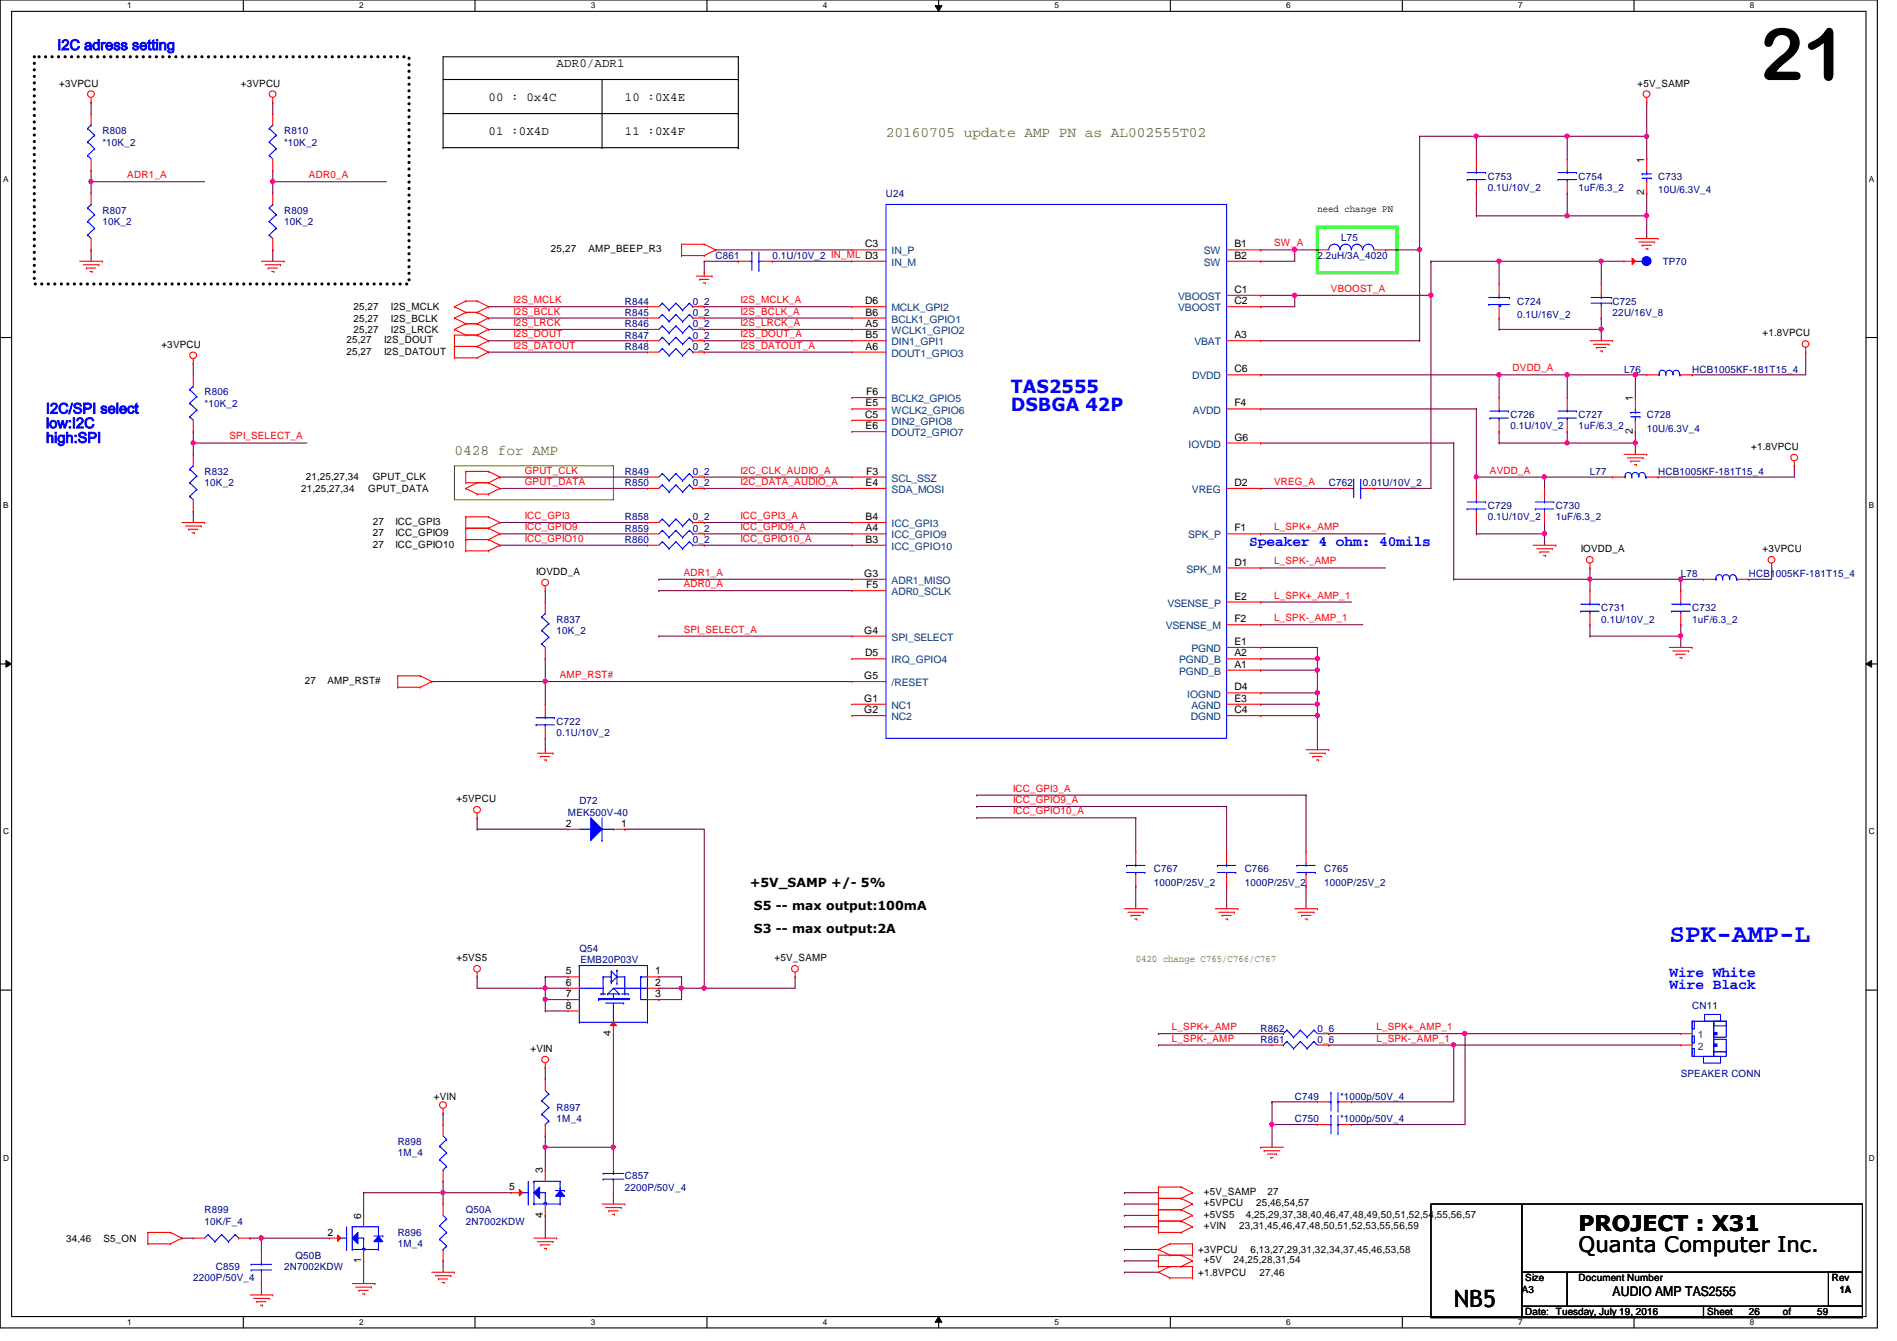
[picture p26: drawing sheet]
<svg xmlns="http://www.w3.org/2000/svg" width="297mm" height="210mm" viewBox="0 0 297 210" stroke-linecap="round" stroke-linejoin="round" font-family="sans-serif">
<defs><g id="words">
<text font-size="11.3" x="275.6" y="12.5">21</text>
<text font-size="4.1" fill="#00f" x="261.4" y="147.4">SPK-AMP-L</text>
<text font-size="3.7" x="227.6" y="204.6">NB5</text>
<g font-size="3.3">
<text x="247.2" y="195.9">Quanta Computer Inc.</text>
<text x="247.2" y="192.7">PROJECT : X31</text>
</g>
<g font-size="2.8" fill="#00f">
<text x="158.3" y="61.5">TAS2555</text>
<text x="158.3" y="64.3">DSBGA 42P</text>
</g>
<g font-size="2.3" fill="#00f">
<text x="9" y="7.8">ICadrs</text>
<text x="9.6" y="7.8">2</text>
<text x="16.5" y="7.8">essti</text>
<text x="21.8" y="7.8">etg</text>
<text x="24.9" y="7.8">n</text>
<text x="7.2" y="64.7">IC/PIslc</text>
<text x="7.8" y="64.7">2 S</text>
<text x="16.9" y="64.7">eet</text>
<text x="7.2" y="67">lw:2</text>
<text x="7.2" y="69.3">hihS</text>
<text x="7.7" y="67">o IC</text>
<text x="9" y="69.3">g:PI</text>
<text x="195.6" y="85.4">Speaker 4 ohm: 40mils</text>
<text x="261.4" y="154.8">Wire Black</text>
<text x="261.4" y="153">Wire White</text>
</g>
<g font-size="2.3" fill="#808000">
<text x="138.7" y="21.4">20160705 update AMP PN as AL002555T02</text>
<text x="71.2" y="71.2">0428 for AMP</text>
</g>
<text font-size="2.1" x="252.5" y="202.9">AUDIO AMP TAS2555</text>
<g font-size="1.9">
<text x="87.2" y="10.4">ADR0/ADR1</text>
<text x="76.5" y="15.7">00 : 0x4C</text>
<text x="97.8" y="15.7">10 :0X4E</text>
<text x="76.5" y="21.1">01 :0X4D</text>
<text x="97.8" y="21.1">11 :0X4F</text>
<text x="117.4" y="138.9">+5V_SAMP +/- 5%</text>
<text x="118.1" y="142.4">S5 -- max output:100mA</text>
<text x="118.1" y="146">S3 -- max output:2A</text>
</g>
<g font-size="1.6">
<text x="9.3" y="13.5">+3VPCU</text>
<text x="37.7" y="13.5">+3VPCU</text>
<text x="256.4" y="13.5">+5V_SAMP</text>
<text x="257.5" y="25.4" transform="rotate(-90 257.5 25.4)">1</text>
<text x="206.3" y="33.2">need change PN</text>
<text x="257.5" y="30.6" transform="rotate(-90 257.5 30.6)">2</text>
<text x="86.3" y="39.5">25,27</text>
<text x="92.2" y="39.5">AMP_BEEP_R3</text>
<text x="135.5" y="38.7">C3</text>
<text x="193.3" y="38.7">B1</text>
<text x="193.3" y="40.5">B2</text>
<text x="135.5" y="47.6">D6</text>
<text x="193.3" y="47.6">C2</text>
<text x="193.3" y="45.8">C1</text>
<text x="54.3" y="53.7">25,27</text>
<text x="55.3" y="48.6">25,27</text>
<text x="55.3" y="50.3">25,27</text>
<text x="55.3" y="52.1">25,27</text>
<text x="60.2" y="53.7">I2S_DOUT</text>
<text x="61.2" y="48.6">I2S_MCLK</text>
<text x="61.2" y="50.3">I2S_BCLK</text>
<text x="61.2" y="52.1">I2S_LRCK</text>
<text x="135.5" y="51.2">A5</text>
<text x="135.5" y="53">B5</text>
<text x="135.5" y="49.4">B6</text>
<text x="193.3" y="53">A3</text>
<text x="276" y="52.7">+1.8VPCU</text>
<text x="25.3" y="54.4">+3VPCU</text>
<text x="54.3" y="55.5">25,27</text>
<text x="60.2" y="55.5">I2S_DATOUT</text>
<text x="135.5" y="54.7">A6</text>
<text x="193.3" y="58.3">C6</text>
<text x="135.5" y="65.4">C5</text>
<text x="135.5" y="63.6">E5</text>
<text x="135.6" y="61.8">F6</text>
<text x="193.3" y="63.6">F4</text>
<text x="255.7" y="62.8" transform="rotate(-90 255.7 62.8)">1</text>
<text x="135.5" y="67.2">E6</text>
<text x="193.3" y="69">G6</text>
<text x="255.7" y="67.9" transform="rotate(-90 255.7 67.9)">2</text>
<text x="274.2" y="70.4">+1.8VPCU</text>
<text x="47.2" y="77">21,25,27,34</text>
<text x="47.9" y="75.1">21,25,27,34</text>
<text x="57.7" y="77">GPUT_DATA</text>
<text x="58.4" y="75.1">GPUT_CLK</text>
<text x="135.5" y="76.1">E4</text>
<text x="135.6" y="74.3">F3</text>
<text x="193.3" y="76.1">D2</text>
<text x="58.4" y="82.2">27</text>
<text x="58.4" y="83.9">27</text>
<text x="61.9" y="82.2">ICC_GPI3</text>
<text x="61.9" y="83.9">ICC_GPIO9</text>
<text x="135.5" y="81.4">B4</text>
<text x="135.5" y="83.2">A4</text>
<text x="193.3" y="83.2">F1</text>
<text x="58.4" y="85.7">27</text>
<text x="61.9" y="85.7">ICC_GPIO10</text>
<text x="135.5" y="85">B3</text>
<text x="193.3" y="88.5">D1</text>
<text x="247.5" y="86.4">IOVDD_A</text>
<text x="276" y="86.4">+3VPCU</text>
<text x="83.9" y="90">IOVDD_A</text>
<text x="135.3" y="90.3">G3</text>
<text x="135.6" y="92.1">F5</text>
<text x="193.3" y="93.9">E2</text>
<text x="135.3" y="99.2">G4</text>
<text x="193.3" y="101">E1</text>
<text x="193.3" y="97.4">F2</text>
<text x="47.7" y="107.1">27</text>
<text x="51.3" y="107.1">AMP_RST#</text>
<text x="135.3" y="106.3">G5</text>
<text x="135.5" y="102.7">D5</text>
<text x="193.3" y="104.5">A1</text>
<text x="193.3" y="102.7">A2</text>
<text x="135.3" y="109.9">G1</text>
<text x="135.3" y="111.6">G2</text>
<text x="193.3" y="109.9">E3</text>
<text x="193.3" y="111.6">C4</text>
<text x="193.3" y="108.1">D4</text>
<text x="71.5" y="125.6">+5VPCU</text>
<text x="88.6" y="129.4">2</text>
<text x="97.3" y="129.4">1</text>
<text x="71.5" y="150.5">+5VS5</text>
<text x="88.6" y="154.3">6</text>
<text x="88.6" y="152.5">5</text>
<text x="102.6" y="154.3">2</text>
<text x="102.6" y="152.5">1</text>
<text x="121.3" y="150.5">+5V_SAMP</text>
<text x="88.6" y="156.1">7</text>
<text x="88.6" y="157.9">8</text>
<text x="102.6" y="156.1">3</text>
<text x="83.1" y="164.7">+VIN</text>
<text x="95.7" y="162.1" transform="rotate(-90 95.7 162.1)">4</text>
<text x="67.9" y="172.1">+VIN</text>
<text x="85" y="183.7" transform="rotate(-90 85 183.7)">3</text>
<text x="56.6" y="190.8" transform="rotate(-90 56.6 190.8)">6</text>
<text x="79.7" y="186.3">5</text>
<text x="85" y="190.6" transform="rotate(-90 85 190.6)">4</text>
<text x="188.5" y="187.1">+5V_SAMP</text>
<text x="188.5" y="188.8">+5VPCU</text>
<text x="188.5" y="190.6">+5VS5</text>
<text x="195.1" y="190.6">4,25,29,37,38,40,46,47,48,49,50,51,52,54,55,56,57</text>
<text x="196.7" y="188.8">25,46,54,57</text>
<text x="198.5" y="187.1">27</text>
<text x="10.4" y="194.4">34,46</text>
<text x="16.2" y="194.4">S5_ON</text>
<text x="51.3" y="193.4">2</text>
<text x="56.6" y="197.7" transform="rotate(-90 56.6 197.7)">1</text>
<text x="187.6" y="196.1">+3VPCU</text>
<text x="188.5" y="192.4">+VIN</text>
<text x="188.5" y="197.7">+5V</text>
<text x="193.1" y="197.7">24,25,28,31,54</text>
<text x="194" y="192.4">23,31,45,46,47,48,50,51,52,53,55,56,59</text>
<text x="195.8" y="196.1">6,13,27,29,31,32,34,37,45,46,53,58</text>
<text x="187.6" y="199.7">+1.8VPCU</text>
<text x="197.2" y="199.7">27,46</text>
<text x="238.3" y="202.4">A3</text>
<text x="238.8" y="200.6">Size</text>
<text x="247.2" y="200.6">Document Number</text>
<text x="286.8" y="200.6">Rev</text>
<text x="288.1" y="202.4">1A</text>
<text x="238.8" y="205.9">Date:</text>
<text x="243.6" y="205.9">Tuesday, July 19, 2016</text>
<text x="267.3" y="205.9">Sheet</text>
<text x="273.9" y="205.9">26</text>
<text x="279.2" y="205.9">of</text>
<text x="284.5" y="205.9">59</text>
</g>
<g font-size="1.6" fill="#000080">
<text x="16" y="21">R808</text>
<text x="16" y="22.8">*10K_2</text>
<text x="44.5" y="21">R810</text>
<text x="44.5" y="22.8">*10K_2</text>
<text x="233" y="28.1">C753</text>
<text x="233" y="29.9">0.1U/10V_2</text>
<text x="247.2" y="28.1">C754</text>
<text x="247.2" y="29.9">1uF/6.3_2</text>
<text x="259.6" y="28.1">C733</text>
<text x="16" y="33.4">R807</text>
<text x="16" y="35.2">10K_2</text>
<text x="44.5" y="33.4">R809</text>
<text x="44.5" y="35.2">10K_2</text>
<text x="138.7" y="30.8">U24</text>
<text x="259.6" y="30.2">10U/6.3V_4</text>
<text x="112.1" y="40.6">C861</text>
<text x="120.9" y="40.6">0.1U/10V_2 IN_ML D3</text>
<text x="206.3" y="40.6">2.2uH/3A_4020</text>
<text x="210" y="37.7">L75</text>
<text x="260.3" y="41.4">TP70</text>
<text x="97.8" y="47.7">R844</text>
<text x="108.5" y="47.7">0_2</text>
<text x="237.6" y="47.7">C724</text>
<text x="252.5" y="47.7">C725</text>
<text x="97.8" y="49.4">R845</text>
<text x="97.8" y="51.2">R846</text>
<text x="97.8" y="53">R847</text>
<text x="108.5" y="49.4">0_2</text>
<text x="108.5" y="51.2">0_2</text>
<text x="108.5" y="53">0_2</text>
<text x="237.6" y="49.8">0.1U/16V_2</text>
<text x="252.5" y="49.4">22U/16V_8</text>
<text x="97.8" y="54.8">R848</text>
<text x="108.5" y="54.8">0_2</text>
<text x="254.3" y="58.3">L76</text>
<text x="265" y="58.3">HCB1005KF-181T15_4</text>
<text x="32" y="61.9">R806</text>
<text x="32" y="63.7">*10K_2</text>
<text x="236.5" y="65.4">C726</text>
<text x="247.2" y="65.4">C727</text>
<text x="257.8" y="65.4">C728</text>
<text x="236.5" y="67.2">0.1U/10V_2</text>
<text x="247.2" y="67.2">1uF/6.3_2</text>
<text x="257.8" y="67.6">10U/6.3V_4</text>
<text x="32" y="74.3">R832</text>
<text x="32" y="76.1">10K_2</text>
<text x="97.8" y="74.3">R849</text>
<text x="97.8" y="76.1">R850</text>
<text x="108.5" y="74.3">0_2</text>
<text x="108.5" y="76.1">0_2</text>
<text x="208.1" y="76.1">C762</text>
<text x="213.4" y="76.1">0.01U/10V_2</text>
<text x="249" y="74.3">L77</text>
<text x="259.6" y="74.3">HCB1005KF-181T15_4</text>
<text x="97.8" y="83.2">R859</text>
<text x="97.8" y="81.4">R858</text>
<text x="108.5" y="83.2">0_2</text>
<text x="108.5" y="81.4">0_2</text>
<text x="233" y="79.7">C729</text>
<text x="233" y="81.4">0.1U/10V_2</text>
<text x="243.6" y="79.7">C730</text>
<text x="243.6" y="81.4">1uF/6.3_2</text>
<text x="97.8" y="85">R860</text>
<text x="108.5" y="85">0_2</text>
<text x="250.7" y="95.7">C731</text>
<text x="263.2" y="90.3">L78</text>
<text x="265" y="95.7">C732</text>
<text x="273.9" y="90.3">HCB1005KF-181T15_4</text>
<text x="87.2" y="97.5">R837</text>
<text x="87.2" y="99.2">10K_2</text>
<text x="250.7" y="97.5">0.1U/10V_2</text>
<text x="265" y="97.5">1uF/6.3_2</text>
<text x="87.2" y="113.5">C722</text>
<text x="87.2" y="115.2">0.1U/10V_2</text>
<text x="90.7" y="125.9">D72</text>
<text x="88.9" y="127.7">MEK500V-40</text>
<text x="180.7" y="136.6">C767</text>
<text x="194.9" y="136.6">C766</text>
<text x="207.3" y="136.6">C765</text>
<text x="180.7" y="138.7">1000P/25V_2</text>
<text x="194.9" y="138.7">1000P/25V_2</text>
<text x="207.3" y="138.7">1000P/25V_2</text>
<text x="90.7" y="149">Q54</text>
<text x="90.9" y="150.8">EMB20P03V</text>
<text x="197.4" y="161.5">R862</text>
<text x="206.3" y="161.5">0_6</text>
<text x="265" y="157.9">CN11</text>
<text x="197.4" y="163.2">R861</text>
<text x="206.3" y="163.2">0_6</text>
<text x="87.2" y="173.9">R897</text>
<text x="202.7" y="172.1">C749</text>
<text x="209.8" y="172.1">*1000p/50V_4</text>
<text x="263.2" y="168.6">SPEAKER CONN</text>
<text x="62.3" y="179.2">R898</text>
<text x="87.2" y="175.7">1M_4</text>
<text x="202.7" y="175.7">C750</text>
<text x="209.8" y="175.7">*1000p/50V_4</text>
<text x="62.3" y="181">1M_4</text>
<text x="97.8" y="184.6">C857</text>
<text x="32" y="189.9">R899</text>
<text x="32" y="191.7">10K/F_4</text>
<text x="72.9" y="189.9">Q50A</text>
<text x="72.9" y="191.7">2N7002KDW</text>
<text x="97.8" y="186.4">2200P/50V_4</text>
<text x="46.3" y="197">Q50B</text>
<text x="62.3" y="193.5">R896</text>
<text x="62.3" y="195.2">1M_4</text>
<text x="30.3" y="200.6">2200P/50V_4</text>
<text x="33.8" y="198.8">C859</text>
<text x="44.5" y="198.8">2N7002KDW</text>
</g>
<g font-size="1.6" fill="#f00">
<text x="19.9" y="27.9">ADR1_A</text>
<text x="48.4" y="27.9">ADR0_A</text>
<text x="199.5" y="38.6">SW_A</text>
<text x="80.4" y="47.5">I2S_MCLK</text>
<text x="115.9" y="47.5">I2S_MCLK_A</text>
<text x="208.4" y="45.7">VBOOST_A</text>
<text x="80.4" y="52.8">I2S_DOUT</text>
<text x="80.4" y="49.2">I2S_BCLK</text>
<text x="80.4" y="51">I2S_LRCK</text>
<text x="115.9" y="49.2">I2S_BCLK_A</text>
<text x="115.9" y="51">I2S_LRCK_A</text>
<text x="115.9" y="52.8">I2S_DOUT_A</text>
<text x="80.4" y="54.6">I2S_DATOUT</text>
<text x="115.9" y="54.6">I2S_DATOUT_A</text>
<text x="236.9" y="58.1">DVDD_A</text>
<text x="35.9" y="68.8">SPI_SELECT_A</text>
<text x="82.2" y="74.1">GPUT_CLK</text>
<text x="82.2" y="75.9">GPUT_DATA</text>
<text x="115.9" y="74.1">I2C_CLK_AUDIO_A</text>
<text x="115.9" y="75.9">I2C_DATA_AUDIO_A</text>
<text x="199.5" y="75.9">VREG_A</text>
<text x="233.3" y="74.1">AVDD_A</text>
<text x="82.2" y="81.2">ICC_GPI3</text>
<text x="82.2" y="83">ICC_GPIO9</text>
<text x="115.9" y="81.2">ICC_GPI3_A</text>
<text x="115.9" y="83">ICC_GPIO9_A</text>
<text x="199.5" y="83">L_SPK+_AMP</text>
<text x="82.2" y="84.8">ICC_GPIO10</text>
<text x="115.9" y="84.8">ICC_GPIO10_A</text>
<text x="199.5" y="88.3">L_SPK-_AMP</text>
<text x="107.1" y="90.1">ADR1_A</text>
<text x="107.1" y="91.9">ADR0_A</text>
<text x="199.5" y="93.7">L_SPK+_AMP_1</text>
<text x="107.1" y="99">SPI_SELECT_A</text>
<text x="199.5" y="97.2">L_SPK-_AMP_1</text>
<text x="87.7" y="106.1">AMP_RST#</text>
<text x="158.6" y="125.7">ICC_GPIO9_A</text>
<text x="158.6" y="123.9">ICC_GPI3_A</text>
<text x="158.6" y="127.5">ICC_GPIO10_A</text>
<text x="183.5" y="161.2">L_SPK+_AMP</text>
<text x="215.5" y="161.2">L_SPK+_AMP_1</text>
<text x="183.5" y="163">L_SPK-_AMP</text>
<text x="215.5" y="163">L_SPK-_AMP_1</text>
</g>
<g font-size="1.6" fill="#004080">
<text x="139.6" y="39.8">IN_P</text>
<text x="139.6" y="41.6">IN_M</text>
<text x="188.5" y="39.8">SW</text>
<text x="188.5" y="41.6">SW</text>
<text x="184.5" y="46.9">VBOOST</text>
<text x="139.6" y="48.7">MCLK_GPI2</text>
<text x="139.6" y="52.3">WCLK1_GPIO2</text>
<text x="139.6" y="50.5">BCLK1_GPIO1</text>
<text x="184.5" y="48.7">VBOOST</text>
<text x="139.6" y="55.8">DOUT1_GPIO3</text>
<text x="139.6" y="54.1">DIN1_GPI1</text>
<text x="186.7" y="59.4">DVDD</text>
<text x="187" y="54.1">VBAT</text>
<text x="139.6" y="64.7">WCLK2_GPIO6</text>
<text x="139.6" y="62.9">BCLK2_GPIO5</text>
<text x="186.8" y="64.7">AVDD</text>
<text x="139.6" y="66.5">DIN2_GPIO8</text>
<text x="139.6" y="68.3">DOUT2_GPIO7</text>
<text x="186.1" y="70.1">IOVDD</text>
<text x="139.6" y="75.4">SCL_SSZ</text>
<text x="139.6" y="77.2">SDA_MOSI</text>
<text x="186.6" y="77.2">VREG</text>
<text x="139.6" y="82.5">ICC_GPI3</text>
<text x="139.6" y="84.3">ICC_GPIO9</text>
<text x="139.6" y="86.1">ICC_GPIO10</text>
<text x="185.8" y="89.6">SPK_M</text>
<text x="186.1" y="84.3">SPK_P</text>
<text x="139.6" y="91.4">ADR1_MISO</text>
<text x="139.6" y="93.2">ADR0_SCLK</text>
<text x="182.8" y="95">VSENSE_P</text>
<text x="139.6" y="100.3">SPI_SELECT</text>
<text x="182.5" y="98.5">VSENSE_M</text>
<text x="139.6" y="103.8">IRQ_GPIO4</text>
<text x="139.6" y="107.4">/RESET</text>
<text x="184.6" y="105.6">PGND_B</text>
<text x="184.6" y="103.8">PGND_B</text>
<text x="186.6" y="102.1">PGND</text>
<text x="139.6" y="111">NC1</text>
<text x="139.6" y="112.7">NC2</text>
<text x="185.9" y="109.2">IOGND</text>
<text x="186.5" y="112.7">DGND</text>
<text x="186.6" y="111">AGND</text>
<text x="265.9" y="162.5">1</text>
<text x="265.9" y="164.3">2</text>
</g>
<text font-size="1.6" fill="#808000" x="177.8" y="150.6">0420 change C765/C766/C767</text>
<g font-size="1.3">
<text x="19.9" y="1.3">1</text>
<text x="56.2" y="1.3">2</text>
<text x="92.5" y="1.3">3</text>
<text x="128.8" y="1.3">4</text>
<text x="165.1" y="1.3">5</text>
<text x="201.4" y="1.3">6</text>
<text x="237.7" y="1.3">7</text>
<text x="274" y="1.3">8</text>
<text x=".5" y="28.4">A</text>
<text x="292.6" y="28.4">A</text>
<text x=".5" y="79.5">B</text>
<text x="292.6" y="79.5">B</text>
<text x=".5" y="130.6">C</text>
<text x="292.6" y="130.6">C</text>
<text x=".5" y="181.7">D</text>
<text x="292.6" y="181.7">D</text>
<text x="19.9" y="207.4">1</text>
<text x="56.2" y="207.4">2</text>
<text x="92.5" y="207.4">3</text>
<text x="128.8" y="207.4">4</text>
<text x="165.1" y="207.4">5</text>
<text x="201.4" y="207.4">6</text>
<text x="237.7" y="207.4">7</text>
<text x="274" y="207.4">8</text>
</g>
</g></defs>
<path d="M0 0h294v207.9h-294zM1.8 1.8h290.4v204.3h-290.4z" fill="none" stroke="#000" stroke-width=".17"/>
<g fill="#fff">
<path d="M19.9 .2h.7v1.4h-.7z"/>
<path d="M19.9 206.2h.7v1.4h-.7z"/>
</g>
<path d="M38.1 0v1.8M38.1 206.1v1.8" fill="none" stroke="#000" stroke-width=".17"/>
<g fill="#fff">
<path d="M56.2 .2h.7v1.4h-.7z"/>
<path d="M56.2 206.2h.7v1.4h-.7z"/>
</g>
<path d="M74.4 0v1.8M74.4 206.1v1.8" fill="none" stroke="#000" stroke-width=".17"/>
<g fill="#fff">
<path d="M92.5 .2h.7v1.4h-.7z"/>
<path d="M92.5 206.2h.7v1.4h-.7z"/>
</g>
<path d="M110.7 0v1.8M110.7 206.1v1.8" fill="none" stroke="#000" stroke-width=".17"/>
<g fill="#fff">
<path d="M128.8 .2h.7v1.4h-.7z"/>
<path d="M128.8 206.2h.7v1.4h-.7z"/>
</g>
<path d="M147 0v1.8M147 206.1v1.8" fill="none" stroke="#000" stroke-width=".17"/>
<path d="M146.4 .9h1.1l-.5 .9zM147 206.1l.5 .9h-1.1z" fill="#000"/>
<path d="M146.4 .9h1.1l-.5 .9zM147 206.1l.5 .9h-1.1z" fill="none" stroke="#000" stroke-width=".16"/>
<g fill="#fff">
<path d="M165.1 .2h.7v1.4h-.7z"/>
<path d="M165.1 206.2h.7v1.4h-.7z"/>
</g>
<path d="M183.3 0v1.8M183.3 206.1v1.8" fill="none" stroke="#000" stroke-width=".17"/>
<g fill="#fff">
<path d="M201.4 .2h.7v1.4h-.7z"/>
<path d="M201.4 206.2h.7v1.4h-.7z"/>
</g>
<path d="M219.6 0v1.8M219.6 206.1v1.8" fill="none" stroke="#000" stroke-width=".17"/>
<g fill="#fff">
<path d="M237.7 .2h.7v1.4h-.7z"/>
<path d="M237.7 206.2h.7v1.4h-.7z"/>
</g>
<path d="M255.9 0v1.8M255.9 206.1v1.8" fill="none" stroke="#000" stroke-width=".17"/>
<g fill="#fff">
<path d="M274 .2h.7v1.4h-.7z"/>
<path d="M274 206.2h.7v1.4h-.7z"/>
<path d="M.5 27.3h.8v1.4h-.8z"/>
<path d="M292.6 27.3h.9v1.4h-.9z"/>
<path d="M.5 78.4h.8v1.4h-.8z"/>
<path d="M292.6 78.4h.9v1.4h-.9z"/>
</g>
<path d="M0 52.8h1.8M292.2 52.8h1.8" fill="none" stroke="#000" stroke-width=".17"/>
<g fill="#fff">
<path d="M.5 129.5h.9v1.4h-.9z"/>
<path d="M292.6 129.5h.9v1.4h-.9z"/>
</g>
<path d="M0 103.9h1.8M292.2 103.9h1.8" fill="none" stroke="#000" stroke-width=".17"/>
<path d="M.9 103.4l.9 .5-.9 .5zM292.2 103.9l.9-.5v1z" fill="#000"/>
<path d="M.9 103.4l.9 .5-.9 .5zM292.2 103.9l.9-.5v1z" fill="none" stroke="#000" stroke-width=".16"/>
<g fill="#fff">
<path d="M.5 180.5h.9v1.4h-.9z"/>
<path d="M292.6 180.5h.9v1.4h-.9z"/>
</g>
<g fill="none" stroke="#000" stroke-width=".17">
<path d="M69.4 17.8h46.2M69.4 12.4h46.2M94.3 12.4v10.7M115.6 17.8h.1M115.6 12.4h.1M115.6 8.9h.1M115.6 8.9v14.2M115.6 8.9h-46.2v14.2M69.4 23.1h.1M69.4 23.1h46.2M94.3 23.1h.1M115.6 23.1h.1"/>
<path d="M0 155h1.8M292.2 155h1.8"/>
</g>
<path d="M5.4 8.9h58.6v35.5h-58.6z" fill="none" stroke="#000" stroke-width=".51" stroke-dasharray="0 1"/>
<path d="M206.3 35.6h12.4v7.1h-12.4z" fill="none" stroke="#0f0" stroke-width=".51"/>
<path d="M71.2 72.9h24.9v5.3h-24.9z" fill="none" stroke="#808000" stroke-width=".17"/>
<path d="M85.4 103.1h.1M85.4 103.1v3.6" fill="none" stroke="#800040" stroke-width=".17"/>
<circle cx="85.4" cy="106.7" r=".32" fill="#f0f"/>
<circle cx="85.4" cy="106.7" r=".32" fill="none" stroke="#f0f" stroke-width=".17"/>
<g fill="none" stroke="#800040" stroke-width=".17">
<path d="M30.3 67.6h.1M30.3 69.3h.1M30.3 67.6v3.5M30.3 69.3h17.7M30.3 80h.1M30.3 80v1.8M85.4 92.5h.1M85.4 92.5v1.7M85.4 106.7h.1M85.4 115.6h.1M85.4 106.7h48M85.4 106.7v3.5"/>
<path d="M85.4 115.6v1.7M176.1 199.1h.1M176.1 195.6h.1M176.1 199.1h5.3M176.1 195.6h5.3"/>
</g>
<circle cx="30.2" cy="69.3" r=".32" fill="#f0f"/>
<circle cx="30.2" cy="69.3" r=".32" fill="none" stroke="#f0f" stroke-width=".17"/>
<path d="M197.4 39.1h.1M197.4 39.1h5.3M202.7 39.1h.1M202.7 39.1v1.8M30.3 56.9h.1M30.3 56.9v1.8" fill="none" stroke="#800040" stroke-width=".17"/>
<circle cx="202.7" cy="39.1" r=".32" fill="#f0f"/>
<circle cx="202.7" cy="39.1" r=".32" fill="none" stroke="#f0f" stroke-width=".17"/>
<path d="M202.7 39.1h.1M202.7 39.1h3.6M217 39.1h.1M217 39.1h5.3M197.4 40.9h.1M197.4 40.9h5.3" fill="none" stroke="#800040" stroke-width=".17"/>
<circle cx="222.3" cy="39.1" r=".32" fill="#f0f"/>
<circle cx="222.3" cy="39.1" r=".32" fill="none" stroke="#f0f" stroke-width=".17"/>
<path d="M257.8 16h.1M257.8 16v5.3M222.3 21.3h.1M222.3 21.3v17.8M222.3 21.3h23.1M231.2 21.3h.1M231.2 21.3v3.6M245.4 21.3h.1M245.4 21.3v3.6M197.4 53.3h24.9M222.3 53.3h.1" fill="none" stroke="#800040" stroke-width=".17"/>
<circle cx="245.4" cy="21.3" r=".32" fill="#f0f"/>
<circle cx="245.4" cy="21.3" r=".32" fill="none" stroke="#f0f" stroke-width=".17"/>
<circle cx="231.2" cy="21.3" r=".32" fill="#f0f"/>
<circle cx="231.2" cy="21.3" r=".32" fill="none" stroke="#f0f" stroke-width=".17"/>
<path d="M231.2 30.2h.1M231.2 33.8h.1M231.2 30.2v3.6M231.2 33.8h14.2" fill="none" stroke="#800040" stroke-width=".17"/>
<circle cx="245.4" cy="33.8" r=".32" fill="#f0f"/>
<circle cx="245.4" cy="33.8" r=".32" fill="none" stroke="#f0f" stroke-width=".17"/>
<path d="M245.4 30.2h.1M245.4 33.8h.1M245.4 30.2v3.6M245.4 33.8h12.4M257.8 33.8h.1M257.8 30.2h.1M257.8 30.2v7.1" fill="none" stroke="#800040" stroke-width=".17"/>
<circle cx="257.8" cy="33.8" r=".32" fill="#f0f"/>
<circle cx="257.8" cy="33.8" r=".32" fill="none" stroke="#f0f" stroke-width=".17"/>
<path d="M197.4 46.2h.1M197.4 48h.1M197.4 46.2h26.7M202.7 46.2h.1M202.7 46.2v1.8h-5.3M224.1 46.2h.1M224.1 46.2v30.3h-8.9M215.2 76.5h.1" fill="none" stroke="#800040" stroke-width=".17"/>
<circle cx="224" cy="46.2" r=".32" fill="#f0f"/>
<circle cx="224" cy="46.2" r=".32" fill="none" stroke="#f0f" stroke-width=".17"/>
<circle cx="202.7" cy="46.2" r=".32" fill="#f0f"/>
<circle cx="202.7" cy="46.2" r=".32" fill="none" stroke="#f0f" stroke-width=".17"/>
<path d="M224.1 40.9h.1M224.1 40.9v5.3M224.1 40.9h26.6M234.7 40.9h.1M234.7 40.9v3.5M250.7 40.9h.1M250.7 40.9v3.5" fill="none" stroke="#800040" stroke-width=".17"/>
<circle cx="250.7" cy="40.9" r=".32" fill="#f0f"/>
<circle cx="250.7" cy="40.9" r=".32" fill="none" stroke="#f0f" stroke-width=".17"/>
<circle cx="234.7" cy="40.9" r=".32" fill="#f0f"/>
<circle cx="234.7" cy="40.9" r=".32" fill="none" stroke="#f0f" stroke-width=".17"/>
<path d="M234.7 49.8h.1M234.7 51.6h.1M234.7 49.8v1.8M250.7 49.8h.1M250.7 49.8v1.8h-16" fill="none" stroke="#800040" stroke-width=".17"/>
<circle cx="250.7" cy="51.5" r=".32" fill="#f0f"/>
<circle cx="250.7" cy="51.5" r=".32" fill="none" stroke="#f0f" stroke-width=".17"/>
<path d="M197.4 58.7h.1M197.4 58.7h37.3M250.7 51.6h.1M250.7 40.9h.1M250.7 51.6v1.7M250.7 40.9h3.6" fill="none" stroke="#800040" stroke-width=".17"/>
<circle cx="234.7" cy="58.6" r=".32" fill="#f0f"/>
<circle cx="234.7" cy="58.6" r=".32" fill="none" stroke="#f0f" stroke-width=".17"/>
<path d="M234.7 58.7h.1M234.7 58.7v3.5M234.7 58.7h10.7M282.7 55.1h.1M282.7 55.1v3.6" fill="none" stroke="#800040" stroke-width=".17"/>
<circle cx="245.4" cy="58.6" r=".32" fill="#f0f"/>
<circle cx="245.4" cy="58.6" r=".32" fill="none" stroke="#f0f" stroke-width=".17"/>
<path d="M245.4 58.7h.1M245.4 58.7v3.5M234.7 67.6h.1M234.7 69.3h.1M234.7 67.6v1.7M234.7 69.3h10.7" fill="none" stroke="#800040" stroke-width=".17"/>
<circle cx="245.4" cy="69.3" r=".32" fill="#f0f"/>
<circle cx="245.4" cy="69.3" r=".32" fill="none" stroke="#f0f" stroke-width=".17"/>
<path d="M256.1 67.6h.1M256.1 67.6v1.7" fill="none" stroke="#800040" stroke-width=".17"/>
<circle cx="256" cy="69.3" r=".32" fill="#f0f"/>
<circle cx="256" cy="69.3" r=".32" fill="none" stroke="#f0f" stroke-width=".17"/>
<g fill="none" stroke="#800040" stroke-width=".17">
<path d="M197.4 64h.1M197.4 64h33.8M231.2 64h.1M231.2 74.7h.1M231.2 64v12.5M245.4 67.6h.1M245.4 69.3h.1M245.4 67.6v1.7M245.4 69.3h10.7M256.1 69.3h.1M256.1 69.3v1.8M281 72.9h.1"/>
<path d="M281 72.9v1.8M231.2 81.8h.1M231.2 83.6h.1M231.2 81.8v1.8M231.2 83.6h10.6"/>
</g>
<circle cx="241.8" cy="83.5" r=".32" fill="#f0f"/>
<circle cx="241.8" cy="83.5" r=".32" fill="none" stroke="#f0f" stroke-width=".17"/>
<g fill="none" stroke="#800040" stroke-width=".17">
<path d="M197.4 76.5h.1M197.4 69.3h.1M197.4 76.5h12.4M197.4 69.3h30.2M227.6 69.3h.1M227.6 69.3v21.4M227.6 90.7h.1M227.6 90.7h21.4M241.8 81.8h.1M241.8 83.6h.1M241.8 81.8v3.5M249 97.8h.1"/>
<path d="M249 90.7h.1M249 99.6h.1M249 90.7v1.8M249 97.8v1.8M263.2 90.7h.1M263.2 97.8h.1M263.2 90.7v1.8M263.2 97.8v1.8h-14.2"/>
</g>
<circle cx="263.2" cy="99.5" r=".32" fill="#f0f"/>
<circle cx="263.2" cy="99.5" r=".32" fill="none" stroke="#f0f" stroke-width=".17"/>
<g fill="none" stroke="#800040" stroke-width=".17">
<path d="M197.4 83.6h.1M197.4 88.9h.1M197.4 94.2h.1M197.4 97.8h.1M197.4 83.6h19.6M197.4 88.9h19.6M197.4 94.2h14.2M197.4 97.8h16M263.2 99.6h.1M263.2 99.6v1.7M197.4 101.3h.1M197.4 103.1h.1"/>
<path d="M197.4 101.3h8.9M206.3 101.3h.1M206.3 101.3v1.8h-8.9"/>
</g>
<circle cx="206.3" cy="103.1" r=".32" fill="#f0f"/>
<circle cx="206.3" cy="103.1" r=".32" fill="none" stroke="#f0f" stroke-width=".17"/>
<path d="M197.4 104.9h.1M197.4 104.9h8.9M206.3 103.1h.1M206.3 104.9h.1M206.3 103.1v5.4" fill="none" stroke="#800040" stroke-width=".17"/>
<circle cx="206.3" cy="108.4" r=".32" fill="#f0f"/>
<circle cx="206.3" cy="108.4" r=".32" fill="none" stroke="#f0f" stroke-width=".17"/>
<circle cx="206.3" cy="104.9" r=".32" fill="#f0f"/>
<circle cx="206.3" cy="104.9" r=".32" fill="none" stroke="#f0f" stroke-width=".17"/>
<path d="M197.4 108.5h.1M197.4 110.2h.1M197.4 108.5h8.9M206.3 108.5h.1M206.3 108.5v1.7h-8.9" fill="none" stroke="#800040" stroke-width=".17"/>
<circle cx="206.3" cy="110.2" r=".32" fill="#f0f"/>
<circle cx="206.3" cy="110.2" r=".32" fill="none" stroke="#f0f" stroke-width=".17"/>
<path d="M197.4 112h.1M206.3 110.2h.1M206.3 110.2v1.8h-8.9" fill="none" stroke="#800040" stroke-width=".17"/>
<circle cx="206.3" cy="112" r=".32" fill="#f0f"/>
<circle cx="206.3" cy="112" r=".32" fill="none" stroke="#f0f" stroke-width=".17"/>
<g fill="none" stroke="#800040" stroke-width=".17">
<path d="M112.1 39.1h.1M112.1 39.1h21.3M245.4 21.3h.1M245.4 21.3h12.4M257.8 21.3h.1M257.8 21.3v3.6M110.3 40.9h.1M110.3 40.9v1.8M245.4 58.7h.1M245.4 58.7h10.7M256.1 58.7h.1M256.1 58.7v3.5"/>
<path d="M103.2 99.6h.1M103.2 99.6h30.2M206.3 112h.1M206.3 112v5.3"/>
</g>
<circle cx="257.8" cy="21.3" r=".32" fill="#f0f"/>
<circle cx="257.8" cy="21.3" r=".32" fill="none" stroke="#f0f" stroke-width=".17"/>
<path d="M256.1 58.7h.1M256.1 58.7h1.7M265 58.7h.1M265 58.7h17.7" fill="none" stroke="#800040" stroke-width=".17"/>
<circle cx="256" cy="58.6" r=".32" fill="#f0f"/>
<circle cx="256" cy="58.6" r=".32" fill="none" stroke="#f0f" stroke-width=".17"/>
<path d="M231.2 74.7h.1M231.2 74.7h10.6M241.8 74.7h.1M241.8 74.7v1.8M259.6 74.7h.1M259.6 74.7h21.4" fill="none" stroke="#800040" stroke-width=".17"/>
<circle cx="241.8" cy="74.6" r=".32" fill="#f0f"/>
<circle cx="241.8" cy="74.6" r=".32" fill="none" stroke="#f0f" stroke-width=".17"/>
<circle cx="231.2" cy="74.6" r=".32" fill="#f0f"/>
<circle cx="231.2" cy="74.6" r=".32" fill="none" stroke="#f0f" stroke-width=".17"/>
<path d="M241.8 74.7h.1M241.8 74.7h10.7M249 88.9h.1M249 90.7h.1M249 90.7h17.7M249 88.9v1.8M263.2 90.7h.1M273.9 90.7h.1M277.4 88.9h.1M277.4 88.9v1.8h-3.5" fill="none" stroke="#800040" stroke-width=".17"/>
<circle cx="263.2" cy="90.7" r=".32" fill="#f0f"/>
<circle cx="263.2" cy="90.7" r=".32" fill="none" stroke="#f0f" stroke-width=".17"/>
<circle cx="248.9" cy="90.7" r=".32" fill="#f0f"/>
<circle cx="248.9" cy="90.7" r=".32" fill="none" stroke="#f0f" stroke-width=".17"/>
<path d="M14.3 39.1h.1M14.3 26.7h.1M14.3 26.7v1.7M14.3 39.1v1.8M103.2 90.7h.1M103.2 92.5h.1M103.2 90.7h30.2M103.2 92.5h30.2" fill="none" stroke="#800040" stroke-width=".17"/>
<circle cx="14.2" cy="28.4" r=".32" fill="#f0f"/>
<circle cx="14.2" cy="28.4" r=".32" fill="none" stroke="#f0f" stroke-width=".17"/>
<path d="M14.3 16h.1M14.3 16v1.8M14.3 28.4h.1M14.3 28.4v1.8M14.3 28.4h17.7M42.7 39.1h.1M42.7 26.7h.1M42.7 26.7v1.7M42.7 39.1v1.8" fill="none" stroke="#800040" stroke-width=".17"/>
<circle cx="42.7" cy="28.4" r=".32" fill="#f0f"/>
<circle cx="42.7" cy="28.4" r=".32" fill="none" stroke="#f0f" stroke-width=".17"/>
<g fill="none" stroke="#800040" stroke-width=".17">
<path d="M42.7 16h.1M42.7 16v1.8M42.7 28.4h.1M42.7 28.4v1.8M42.7 28.4h17.8M76.5 53.3h.1M76.5 48h.1M76.5 49.8h.1M76.5 55.1h.1M76.5 51.6h.1M76.5 53.3h24.9M76.5 48h24.9"/>
<path d="M76.5 49.8h24.9M76.5 55.1h24.9M76.5 51.6h24.9M110.3 48h.1M110.3 49.8h.1M110.3 51.6h.1M110.3 53.3h.1M110.3 55.1h.1M110.3 53.3h23.1M110.3 48h23.1M110.3 49.8h23.1M110.3 55.1h23.1"/>
<path d="M110.3 51.6h23.1M78.3 74.7h.1M78.3 76.5h.1M78.3 74.7h23.1M78.3 76.5h23.1M110.3 74.7h.1M110.3 76.5h.1M110.3 74.7h23.1M110.3 76.5h23.1M78.3 81.8h.1M78.3 83.6h.1M78.3 85.3h.1"/>
<path d="M78.3 81.8h23.1M78.3 83.6h23.1M78.3 85.3h23.1M110.3 81.8h.1M110.3 83.6h.1M110.3 85.3h.1M110.3 81.8h23.1M110.3 83.6h23.1M110.3 85.3h23.1M152.9 126.2h.1M152.9 124.5h.1M152.9 128h.1"/>
<path d="M152.9 126.2h39.2M152.9 124.5h51.6M152.9 128h24.9M177.8 128h.1M177.8 138.7h.1M177.8 128v5.3M177.8 138.7v3.5M192.1 126.2h.1M192.1 138.7h.1M192.1 126.2v7.1M192.1 138.7v3.5M204.5 124.5h.1"/>
<path d="M204.5 138.7h.1M204.5 124.5v8.8M204.5 138.7v3.5M181.4 163.6h.1M181.4 163.6h17.8M199.2 172.5h.1M199.2 172.5v3.5M208.1 163.6h.1M208.1 163.6h19.5"/>
</g>
<circle cx="227.6" cy="163.5" r=".32" fill="#f0f"/>
<circle cx="227.6" cy="163.5" r=".32" fill="none" stroke="#f0f" stroke-width=".17"/>
<path d="M199.2 172.5h.1M199.2 176h.1M199.2 172.5h7.1M199.2 176h7.1M211.6 172.5h.1M211.6 176h.1M211.6 176h17.8M227.6 163.6h.1M227.6 163.6v8.9h-16M227.6 163.6h35.6" fill="none" stroke="#800040" stroke-width=".17"/>
<circle cx="199.2" cy="176" r=".32" fill="#f0f"/>
<circle cx="199.2" cy="176" r=".32" fill="none" stroke="#f0f" stroke-width=".17"/>
<path d="M208.1 161.8h.1M208.1 161.8h21.3M229.4 161.8h.1M229.4 161.8v14.2" fill="none" stroke="#800040" stroke-width=".17"/>
<circle cx="229.4" cy="161.8" r=".32" fill="#f0f"/>
<circle cx="229.4" cy="161.8" r=".32" fill="none" stroke="#f0f" stroke-width=".17"/>
<g fill="none" stroke="#800040" stroke-width=".17">
<path d="M67.6 106.7h.1M67.6 106.7h17.8M85.4 177.8h.1M85.4 179.6h.1M85.4 177.8v1.8M85.4 179.6h10.7M181.4 161.8h.1M181.4 161.8h17.8M199.2 176h.1M199.2 176v3.6M229.4 161.8h.1M229.4 161.8h33.8"/>
<path d="M176.1 186.7h.1M176.1 188.5h.1M176.1 190.2h.1M176.1 192h.1M176.1 186.7h5.3M176.1 188.5h5.3M176.1 190.2h5.3M176.1 192h5.3"/>
</g>
<circle cx="96" cy="179.6" r=".32" fill="#f0f"/>
<circle cx="96" cy="179.6" r=".32" fill="none" stroke="#f0f" stroke-width=".17"/>
<circle cx="85.4" cy="179.6" r=".32" fill="#f0f"/>
<circle cx="85.4" cy="179.6" r=".32" fill="none" stroke="#f0f" stroke-width=".17"/>
<g fill="none" stroke="#800040" stroke-width=".17">
<path d="M103.2 152.9h.1M103.2 156.5h.1M103.2 154.7h.1M103.2 152.9h3.5M103.2 156.5h3.5M106.7 152.9h.1M106.7 152.9v1.8h-3.5M69.4 174.2h.1M69.4 174.2v1.8M85.4 167.1h.1M85.4 179.6h.1M85.4 167.1v1.8"/>
<path d="M85.4 179.6v3.5M96.1 179.6h.1M96.1 179.6v1.8M28.5 193.8h.1M28.5 193.8h1.8M39.2 193.8h.1M39.2 193.8h1.7M56.9 186.7h.1M56.9 197.4h.1M56.9 186.7v3.5M56.9 197.4v3.5M56.9 186.7h12.5"/>
<path d="M69.4 197.4h.1M69.4 184.9h.1M69.4 186.7h.1M69.4 184.9v3.6M69.4 197.4v1.7M85.4 190.2h.1M85.4 190.2v3.6M96.1 186.7h.1M96.1 186.7v1.8"/>
</g>
<circle cx="106.7" cy="154.7" r=".32" fill="#f0f"/>
<circle cx="106.7" cy="154.7" r=".32" fill="none" stroke="#f0f" stroke-width=".17"/>
<path d="M110.3 129.8v24.9M106.7 154.7h.1M106.7 154.7v1.8M106.7 154.7h3.6M110.3 154.7h.1" fill="none" stroke="#800040" stroke-width=".17"/>
<circle cx="110.3" cy="154.7" r=".32" fill="#f0f"/>
<circle cx="110.3" cy="154.7" r=".32" fill="none" stroke="#f0f" stroke-width=".17"/>
<path d="M74.7 129.8h.1M74.7 129.8h14.2M97.8 129.8h.1M97.8 129.8h12.5M69.4 186.7h.1M69.4 186.7h10.6" fill="none" stroke="#800040" stroke-width=".17"/>
<circle cx="69.4" cy="186.7" r=".32" fill="#f0f"/>
<circle cx="69.4" cy="186.7" r=".32" fill="none" stroke="#f0f" stroke-width=".17"/>
<path d="M96.1 161.8h.1M96.1 161.8v17.8M40.9 193.8h.1M40.9 193.8v1.8" fill="none" stroke="#800040" stroke-width=".17"/>
<circle cx="40.9" cy="193.8" r=".32" fill="#f0f"/>
<circle cx="40.9" cy="193.8" r=".32" fill="none" stroke="#f0f" stroke-width=".17"/>
<g fill="none" stroke="#800040" stroke-width=".17">
<path d="M74.7 128h.1M74.7 128v1.8M85.4 152.9h.1M85.4 158.2h.1M85.4 154.7h.1M85.4 156.5h.1M85.4 154.7h3.5M85.4 152.9h3.5M85.4 152.9v5.3M85.4 158.2h3.5M85.4 156.5h3.5M110.3 154.7h.1"/>
<path d="M124.5 152.9h.1M124.5 152.9v1.8h-14.2M40.9 193.8h.1M40.9 193.8h10.7M40.9 200.9h.1M40.9 200.9v1.8"/>
</g>
<circle cx="85.4" cy="156.4" r=".32" fill="#f0f"/>
<circle cx="85.4" cy="156.4" r=".32" fill="none" stroke="#f0f" stroke-width=".17"/>
<path d="M74.7 154.7h10.7M85.4 154.7h.1" fill="none" stroke="#800040" stroke-width=".17"/>
<circle cx="85.4" cy="154.7" r=".32" fill="#f0f"/>
<circle cx="85.4" cy="154.7" r=".32" fill="none" stroke="#f0f" stroke-width=".17"/>
<path d="M222.3 39.1h.1M222.3 39.1v14.2M110.3 40.9h5.3M115.6 40.9h.1M120.9 40.9h.1M120.9 40.9h12.5M74.7 152.9h.1M74.7 152.9v1.8M176.1 197.4h.1M176.1 197.4h5.3" fill="none" stroke="#800040" stroke-width=".17"/>
<g fill="none" stroke="#f00" stroke-width=".17">
<path d="M14.3 16h.1M14.3 15.3v.7M42.7 16h.1M42.7 15.3v.7M257.8 16h.1M257.8 15.3v.7M106.7 38.2h.1M106.7 38.2v1.8M106.7 38.2h3.6M110.3 38.2h.1M110.3 38.2l1.8 .9M112.1 39.1h.1"/>
<path d="M112.1 39.1l-1.8 .9M231.2 30.2h.1M231.2 24.9h.1M231.2 24.9v1.8M231.2 28.4v1.8M256.1 37.3h3.5M256.6 37.9h2.5M257.1 38.4h.1M257.1 38.4h1.5M257.7 38.9h.3M258 38.9h.1M259.1 37.9h.1"/>
<path d="M259.6 37.3h.1M12.5 40.9h3.5M13 41.4h2.5M13.5 42h.1M13.5 42h1.5M14.1 42.5h.3M14.4 42.5h.1M15.5 41.4h.1M16 40.9h.1M30.3 56.9h.1M30.3 56.2v.7M40.9 40.9h3.6"/>
<path d="M41.5 41.4h2.4M42 42h.1M42 42h1.4M42.5 42.5h.4M42.9 42.5h.1M43.9 41.4h.1M44.5 40.9h.1M71.2 54.2h.1M71.2 52.5h.1M71.2 48h.1M71.2 49.8h.1M71.2 56h.1"/>
<path d="M71.2 51.6h.1M71.2 54.2h3.5M71.2 52.5v3.5M71.2 52.5h3.5M71.2 48l1.7 .9M71.2 49.8l1.7 .9M71.2 56h3.5M71.2 51.6l1.7 .9M72.9 47.1h.1M72.9 48.9h.1M72.9 50.7h.1M72.9 52.5h.1"/>
<path d="M72.9 47.1l-1.7 .9M72.9 47.1h1.8M72.9 48.9h1.8M72.9 48.9l-1.7 .9M72.9 50.7h1.8M72.9 50.7l-1.7 .9M74.7 54.2h.1M74.7 52.5h.1M74.7 47.1h.1M74.7 48.9h.1M74.7 50.7h.1M74.7 56h.1"/>
<path d="M74.7 52.5l1.8 .8M74.7 47.1l1.8 .9M74.7 48.9l1.8 .9M74.7 54.2l1.8 .9M74.7 50.7l1.8 .9M76.5 53.3h.1M76.5 48h.1M76.5 49.8h.1M76.5 55.1h.1M76.5 51.6h.1M76.5 53.3l-1.8 .9M76.5 48l-1.8 .9"/>
<path d="M76.5 49.8l-1.8 .9M76.5 55.1l-1.8 .9M76.5 51.6l-1.8 .9M106.7 40h.1M106.7 40h3.6M109 43.2h2.5M109.6 43.7h.1M109.6 43.7h1.4M110.1 44.3h.3M110.3 40h.1M110.3 42.7h.1M110.3 42.7v.5"/>
<path d="M110.4 44.3h.1M111.5 43.2h.1M249 53.3h3.5M249.5 53.9h2.5M250 54.4h.1M250 54.4h1.5M250.6 54.9h.3M250.7 44.4h.1M250.7 49.8h.1M250.7 44.4v1.8M250.7 48v1.8M250.9 54.9h.1"/>
<path d="M252 53.9h.1M252.5 53.3h.1M282.7 55.1h.1M282.7 54.4v.7M30.3 71.1h.1M30.3 71.1v1.8M30.3 78.2v1.8M72.9 75.6h.1M72.9 73.8h.1M72.9 76.5h.1M72.9 73.8v1.8M72.9 75.6h3.6"/>
<path d="M72.9 73.8h3.6M72.9 76.5l1.8 .8M74.7 75.6h.1M74.7 77.3h.1M74.7 75.6l-1.8 .9M74.7 77.3h1.8M76.5 75.6h.1M76.5 73.8h.1M76.5 77.3h.1M76.5 73.8l1.8 .9M76.5 75.6l1.8 .9M78.3 74.7h.1"/>
<path d="M78.3 76.5h.1M78.3 74.7l-1.8 .9M78.3 76.5l-1.8 .8M101.4 74.7h.1M101.4 74.7h1.8M108.5 74.7h1.8M110.3 74.7h.1M254.3 71.1h3.5M254.8 71.7h2.5M255.4 72.2h.1M255.4 72.2h1.4M255.9 72.7h.3"/>
<path d="M256.1 67.6h.1M256.1 62.2h.1M256.1 62.2v1.8M256.1 65.8v1.8M256.2 72.7h.1M257.3 71.7h.1M257.8 71.1h.1M281 72.9h.1M281 72.2v.7M28.5 81.8h3.5M29 82.3h2.5M29.5 82.8h.1"/>
<path d="M29.5 82.8h1.5M30.1 83.4h.3M30.3 80h.1M30.4 83.4h.1M31.5 82.3h.1M32 81.8h.1M72.9 82.7h.1M72.9 80.9h.1M72.9 84.5h.1M72.9 86.2h.1M72.9 82.7h3.6M72.9 80.9v5.3"/>
<path d="M72.9 80.9h3.6M72.9 84.5h3.6M72.9 86.2h3.6M76.5 82.7h.1M76.5 80.9h.1M76.5 84.5h.1M76.5 86.2h.1M76.5 80.9l1.8 .9M76.5 82.7l1.8 .9M76.5 84.5l1.8 .8M78.3 81.8h.1M78.3 83.6h.1"/>
<path d="M78.3 85.3h.1M78.3 81.8l-1.8 .9M78.3 83.6l-1.8 .9M78.3 85.3l-1.8 .9M85.4 92.5h.1M85.4 91.7v.8M240.1 85.3h3.5M240.6 85.9h2.5M241.1 86.4h.1M241.1 86.4h1.5M241.7 87h.3M242 87h.1"/>
<path d="M243.1 85.9h.1M243.6 85.3h.1M249 88.9h.1M249 88.2v.7M277.4 88.9h.1M277.4 88.2v.7M62.3 107.6h.1M62.3 105.8h.1M62.3 107.6h3.5M62.3 105.8v1.8M62.3 105.8h3.5M65.8 107.6h.1"/>
<path d="M65.8 105.8h.1M65.8 105.8l1.8 .9M67.6 106.7h.1M67.6 106.7l-1.8 .9M84.2 117.9h2.4M84.7 118.4h.1M84.7 118.4h1.4M85.2 119h.4M85.4 117.3h.1M85.4 117.3v.6M85.6 119h.1M86.6 117.9h.1"/>
<path d="M204.5 117.3h3.6M205.1 117.9h2.4M205.6 118.4h.1M205.6 118.4h1.4M206.1 119h.4M206.5 119h.1M207.5 117.9h.1M208.1 117.3h.1M261.4 101.3h3.6M262 101.9h2.4M262.5 102.4h.1M262.5 102.4h1.4"/>
<path d="M263 103h.4M263.4 103h.1M264.4 101.9h.1M265 101.3h.1M74.7 128h.1M74.7 127.3v.7M192.1 138.7h.1M192.1 133.3h.1M192.1 133.3v1.8M192.1 136.9v1.8M74.7 152.9h.1M74.7 152.2v.7"/>
<path d="M124.5 152.9h.1M124.5 152.2v.7M176.1 142.2h3.5M176.6 142.8h2.5M177.1 143.3h.1M177.1 143.3h1.5M177.7 143.8h.3M178 143.8h.1M179.1 142.8h.1M179.6 142.2h.1M190.3 142.2h3.5M190.8 142.8h2.5"/>
<path d="M191.3 143.3h.1M191.3 143.3h1.5M191.9 143.8h.3M192.2 143.8h.1M193.3 142.8h.1M193.8 142.2h.1M202.7 142.2h3.6M203.3 142.8h2.4M203.8 143.3h.1M203.8 143.3h1.4M204.3 143.8h.4M204.7 143.8h.1"/>
<path d="M205.7 142.8h.1M206.3 142.2h.1M69.4 174.2h.1M69.4 173.5v.7M85.4 167.1h.1M85.4 166.4v.7M197.4 179.6h.1M197.4 179.6h3.6M23.2 194.7h.1M23.2 192.9h.1M23.2 194.7h3.5M23.2 192.9h3.5"/>
<path d="M23.2 192.9v1.8M26.7 192.9h.1M26.7 194.7h.1M26.7 192.9l1.8 .9M28.5 193.8h.1M28.5 193.8l-1.8 .9M40.9 195.6h.1M40.9 195.6v1.8M40.9 199.1v1.8M67.6 199.1h3.6M68.2 199.7h2.4M70.6 199.7h.1"/>
<path d="M71.2 199.1h.1M83.6 193.8h3.6M84.2 194.4h2.4M84.7 194.9h.1M84.7 194.9h1.4M85.2 195.4h.4M85.6 195.4h.1M86.6 194.4h.1M87.2 193.8h.1M94.3 188.5h3.5M94.8 189h2.5M95.3 189.5h.1"/>
<path d="M95.3 189.5h1.5M95.9 190.1h.3M96.2 190.1h.1M97.3 189h.1M97.8 188.5h.1M181.4 195.6h.1M181.4 199.1h.1M181.4 187.6h.1M181.4 185.8h.1M181.4 189.4h.1M181.4 191.1h.1M181.4 192.9h.1"/>
<path d="M181.4 198.2h.1M181.4 196.5h.1M181.4 196.5h5.3M181.4 195.6l1.8 .9M181.4 198.2h5.3M181.4 199.1l1.8 .9M181.4 187.6h3.6M181.4 185.8v7.1M181.4 196.5v1.7M181.4 185.8h3.6M181.4 189.4h3.6M181.4 191.1h3.6"/>
<path d="M181.4 192.9h3.6M183.2 194.7h.1M183.2 196.5h.1M183.2 198.2h.1M183.2 194.7l-1.8 .9M183.2 194.7h3.5M183.2 198.2l-1.8 .9M185 187.6h.1M185 185.8h.1M185 189.4h.1M185 191.1h.1M185 192.9h.1"/>
<path d="M185 198.2h.1M185 196.5h.1M185 185.8l1.7 .9M185 187.6l1.7 .9M185 189.4l1.7 .8M185 191.1l1.7 .9M185 196.5l1.7 .9M186.7 194.7h.1M186.7 196.5h.1M186.7 198.2h.1M186.7 186.7h.1M186.7 188.5h.1"/>
<path d="M186.7 190.2h.1M186.7 192h.1M186.7 197.4h.1M186.7 194.7v1.8M186.7 198.2v1.8M186.7 186.7l-1.7 .9M186.7 188.5l-1.7 .9M186.7 190.2l-1.7 .9M186.7 192l-1.7 .9M186.7 197.4l-1.7 .8M197.9 180.1h.1M197.9 180.1h2.5"/>
<path d="M198.5 180.6h1.4M199 181.2h.1M199 181.2h.3M199.9 180.6h.1M39.2 202.7h3.5M39.7 203.2h2.5M40.2 203.8h.1M40.2 203.8h1.5M40.8 204.3h.3M40.9 200.9h.1M41.1 204.3h.1M42.2 203.2h.1"/>
<path d="M42.7 202.7h.1M55.2 200.9h3.5M55.7 201.5h2.5M56.2 202h.1M56.2 202h1.5M56.8 202.5h.3M57.1 202.5h.1M58.2 201.5h.1M58.7 200.9h.1M68.7 200.2h.1M68.7 200.2h1.4M69.2 200.7h.4"/>
<path d="M69.6 200.7h.1M183.2 200h.1M183.2 200h3.5M186.7 200h.1"/>
<circle cx="14.2" cy="14.7" r=".52"/>
<circle cx="42.7" cy="14.7" r=".52"/>
<circle cx="257.8" cy="14.7" r=".52"/>
<circle cx="30.2" cy="55.6" r=".52"/>
<circle cx="282.7" cy="53.8" r=".52"/>
<circle cx="280.9" cy="71.6" r=".52"/>
<circle cx="85.4" cy="91.2" r=".52"/>
<circle cx="248.9" cy="87.6" r=".52"/>
<circle cx="277.4" cy="87.6" r=".52"/>
<circle cx="74.7" cy="126.7" r=".52"/>
<circle cx="74.7" cy="151.6" r=".52"/>
<circle cx="124.5" cy="151.6" r=".52"/>
<circle cx="69.4" cy="173" r=".52"/>
<circle cx="85.4" cy="165.9" r=".52"/>
</g>
<path d="M224.1 188.5h14.2v17.7h-14.2zM238.3 188.5h53.3v10.6h-53.3zM238.3 199.1h7.1v5.4h-7.1zM245.4 199.1h46.2v5.4h-46.2zM286.3 199.1h5.3v5.4h-5.3zM238.3 204.5h28.4v1.7h-28.4zM266.7 204.5h24.9v1.7h-24.9z" fill="none" stroke="#000" stroke-width=".17"/>
<g fill="none" stroke="#00f" stroke-width=".17">
<path d="M229.7 28.1h.1M229.7 27h2.9M229.7 28.1h2.9M231.2 28.1h.1M231.2 27h.1M231.2 26.7v.3M231.2 28.1v.3M232.6 27h.1M249.1 47.5h3.2M249.1 46.6h3.2M250.7 46.6h.1M250.7 47.5h.1"/>
<path d="M250.7 46.2v.4M250.7 47.5v.5M252.3 47.5h.1M252.3 46.6h.1M29.7 77.7h.1M29.7 75.6h.1M29.7 73.4h.1M29.7 77.7l.6 .5M29.7 75.6l1.1 1M29.7 73.4l1.1 1.1M30.3 72.9h.1M30.3 72.9l-.6 .5"/>
<path d="M30.8 76.6h.1M30.8 74.5h.1M30.8 76.6l-1.1 1.1M30.8 74.5l-1.1 1.1M103.7 74.1h.1M103.7 74.1l-.5 .6M103.7 74.1l1.1 1.1M104.8 75.2h.1M105.8 74.1h.1M105.8 74.1l-1 1.1M105.8 74.1l1.1 1.1M106.9 75.2h.1"/>
<path d="M107.9 74.1h.1M107.9 74.1l-1 1.1M107.9 74.1l.6 .6M108.5 74.7h.1M255.4 64.6h.1M255.4 64.6h1.4M255.4 65.2h1.4M256.1 64.6h.1M256.1 65.8h.1M256.1 64v.6M256.1 65.2v.6M256.8 65.2h.1"/>
<path d="M190.6 135.5h.1M190.6 135.5h2.9M190.6 136.6h2.9M192.1 136.6h.1M192.1 135.5h.1M192.1 135.1v.4M192.1 136.6v.3M193.5 136.6h.1M265 159.9h3.3v5.5h-3.3zM268.3 159.9h2v.7h-2zM268.3 164.6h2v.8h-2zM39.3 197.9h.1"/>
<path d="M39.3 198.8h.1M39.3 197.9h3.2M39.3 198.8h3.2M40.9 198.8h.1M40.9 197.9h.1M40.9 197.4v.5M40.9 198.8v.3"/>
</g>
<path d="M268.3 161.6h.6v.4h-.6z" fill-rule="evenodd" fill="#00f"/>
<path d="M268.3 161.6h.6v.4h-.6z" fill="none" stroke="#00f" stroke-width=".17"/>
<path d="M268.3 163.4h.6v.3h-.6z" fill-rule="evenodd" fill="#00f"/>
<g fill="none" stroke="#00f" stroke-width=".17">
<path d="M103.7 49.2h.1M103.7 49.2l-.5 .6M103.7 49.2l1.1 1.1M104.8 50.3h.1M105.8 49.2h.1M105.8 49.2l-1 1.1M105.8 49.2l1.1 1.1M106.9 50.3h.1M107.9 49.2h.1M107.9 49.2l-1 1.1M107.9 49.2l.6 .6M108.5 49.8h.1"/>
<path d="M233.1 47.7h.1M233.1 46.6h3.2M233.1 47.7h3.2M234.7 47.7h.1M234.7 46.6h.1M234.7 46.2v.4M234.7 47.7v.3M236.3 46.6h.1M29.7 65.2h.1M29.7 63.1h.1M29.7 61h.1M29.7 65.2l.6 .6"/>
<path d="M29.7 63.1l1.1 1.1M29.7 61l1.1 1.1M30.3 60.5h.1M30.3 60.5l-.6 .5M30.8 64.2h.1M30.8 62.1h.1M30.8 64.2l-1.1 1M30.8 62.1l-1.1 1M103.7 75.9h.1M103.7 75.9l-.5 .6M103.7 75.9l1.1 1.1M104.8 77h.1"/>
<path d="M105.8 75.9h.1M105.8 75.9l-1 1.1M105.8 75.9l1.1 1.1M106.9 77h.1M107.9 75.9h.1M107.9 75.9l-1 1.1M107.9 75.9l.6 .6M108.5 76.5h.1M203.1 135.5h.1M203.1 135.5h2.8M203.1 136.6h2.8M204.5 136.6h.1"/>
<path d="M204.5 135.5h.1M204.5 135.1v.4M204.5 136.6v.3M205.9 136.6h.1M265 159.9h.3v1.2h-.3zM266.9 158.8h2.5v1.1h-2.5zM268.3 159.9h2v2.4h-2zM265 162.1h.3v1.1h-.3zM265 164.1h.3v1.3h-.3zM266.7 165.4h2.7v1h-2.7zM268.3 163.4h.6v.3h-.6zM268.3 162.7h2v1.9h-2z"/>
<path d="M32.6 193.3h.1M32.6 193.3l-.6 .5M32.6 193.3l1.1 1.1M33.7 194.4h.1M34.7 193.3h.1M34.7 193.3l-1 1.1M34.7 193.3l1.1 1.1M35.8 194.4h.1M36.8 193.3h.1M36.8 193.3l-1 1.1M36.8 193.3l.6 .5M37.4 193.8h.1"/>
</g>
<g fill="none" stroke="#f00" stroke-width=".17">
<path d="M30.3 58.7h.1M30.3 58.7v1.8M101.4 49.8h.1M101.4 49.8h1.8M108.5 49.8h1.8M110.3 49.8h.1M30.3 67.6h.1M30.3 65.8v1.8M101.4 76.5h.1M101.4 76.5h1.8M108.5 76.5h1.8M110.3 76.5h.1"/>
<path d="M204.5 138.7h.1M204.5 133.3h.1M204.5 133.3v1.8M204.5 136.9v1.8M263.2 161.8h.1M263.2 163.6h.1M263.2 161.8h1.8M263.2 163.6h1.8M30.3 193.8h.1M30.3 193.8h1.7M37.4 193.8h1.8M39.2 193.8h.1"/>
</g>
<path d="M234.9 47.8l.1 .1z" fill-rule="evenodd" fill="#00f"/>
<g fill="none" stroke="#00f" stroke-width=".17">
<path d="M42.7 19.6h.1M42.7 19.6l-.5 .5M42.2 24.3h.1M42.2 22.2h.1M42.2 20.1h.1M42.2 24.3l.5 .6M42.2 22.2l1.1 1.1M42.2 20.1l1.1 1.1M43.3 23.3h.1M43.3 21.2h.1M43.3 23.3l-1.1 1M43.3 21.2l-1.1 1"/>
<path d="M103.7 51h.1M103.7 51l-.5 .6M103.7 51l1.1 1.1M104.8 52.1h.1M105.8 51h.1M105.8 51l-1 1.1M105.8 51l1.1 1.1M106.9 52.1h.1M107.9 51h.1M107.9 51l-1 1.1M107.9 51l.6 .6M108.5 51.6h.1"/>
<path d="M234.9 47.8l.1 .1zM229.7 79.7h.1M229.7 78.6h2.9M229.7 79.7h2.9M231.2 79.7h.1M231.2 78.6h.1M231.2 78.2v.4M231.2 79.7v.3M232.6 78.6h.1M103.7 83h.1M103.7 81.2h.1M103.7 83l-.5 .6"/>
<path d="M103.7 83l1.1 1.1M103.7 81.2l-.5 .6M103.7 81.2l1.1 1.1M104.8 84.1h.1M104.8 82.3h.1M105.8 83h.1M105.8 81.2h.1M105.8 83l-1 1.1M105.8 83l1.1 1.1M105.8 81.2l-1 1.1M105.8 81.2l1.1 1.1M106.9 84.1h.1"/>
<path d="M106.9 82.3h.1M107.9 83h.1M107.9 81.2h.1M107.9 83l-1 1.1M107.9 83l.6 .6M107.9 81.2l-1 1.1M107.9 81.2l.6 .6M108.5 83.6h.1M108.5 81.8h.1M90.7 151.1h.1M90.7 154.7h.1M90.7 151.1h10.7"/>
<path d="M90.7 151.1v8.9M90.7 154.7h3.7M93.7 156.5h.1M93.7 156.3h.1M93.7 156.3h4.8M93.7 156.3v.2M93.9 156.3h.1M94.1 155.6h.1M94.1 155.6h.7M94.4 152.9h.1M94.4 155.6h.1M94.4 152.9v2.7"/>
<path d="M94.4 152.9h1.3M94.8 157h2.9M95.2 155.6h.1M95.2 155.6h1.7M95.7 152.9h.1M95.7 152h.1M95.7 153.6h.1M95.7 153.8h.1M95.7 153.5h.1M95.7 152l.9 .9M95.7 152v1.8M96.1 154.7h.1"/>
<path d="M96.1 156.1h.1M96.1 154.7h5.3M96.1 154.7l.8 .9M96.1 154.7l-.9 .9M96.1 155.6v.5M96.1 157v3M96.6 152.9h.1M96.6 154h.1M96.6 151.8h.1M96.6 152.9h1.2M96.6 152.9l-.9 .9M96.6 151.8v2.2"/>
<path d="M96.9 155.6h.1M97.3 155.6h1.1M97.7 157h.1M97.8 155.6h.1M97.8 152.9h.1M97.8 152.9v2.7M98.4 155.6h.1M98.5 156.3h.1M98.5 156.3v.2h-4.8M100.3 152.9h.1M100.3 152.9v3.6h1.1M100.3 152.9h1.1"/>
<path d="M101.4 151.1h.1M101.4 154.7h.1M101.4 156.5h.1M101.4 151.1v8.9M90.7 160h.1M90.7 160h10.7M96.1 160h.1M101.4 160h.1"/>
</g>
<g fill="none" stroke="#f00" stroke-width=".17">
<path d="M42.7 17.8h.1M42.7 17.8v1.8M42.7 26.7h.1M42.7 24.9v1.8M101.4 51.6h.1M101.4 51.6h1.8M108.5 51.6h1.8M110.3 51.6h.1M234.7 49.8h.1M234.7 44.4h.1M234.7 44.4v1.8M234.7 48v1.8"/>
<path d="M231.2 76.5h.1M231.2 76.5v1.7M101.4 83.6h.1M101.4 81.8h.1M101.4 83.6h1.8M101.4 81.8h1.8M108.5 83.6h1.8M108.5 81.8h1.8M110.3 83.6h.1M110.3 81.8h.1M231.2 81.8h.1M231.2 80v1.8"/>
<path d="M88.9 154.7h.1M88.9 154.7h1.8"/>
</g>
<path d="M95.5 160.5l.6-.5 .5 .5z" fill="#f00"/>
<g fill="none" stroke="#f00" stroke-width=".17">
<path d="M42.7 39.1h.1M42.7 30.2h.1M42.7 30.2v1.8M42.7 37.3v1.8M245.4 67.6h.1M245.4 62.2h.1M245.4 62.2v1.8M245.4 65.8v1.8M266.7 90.7h.1M266.7 90.7h1.8M272.1 90.7h1.8M273.9 90.7h.1"/>
<path d="M88.9 152.9h.1M88.9 156.5h.1M88.9 158.2h.1M88.9 156.5h1.8M88.9 152.9h1.8M88.9 158.2h1.8M101.4 156.5h1.8M101.4 154.7h1.8M101.4 152.9h1.8M103.2 156.5h.1M103.2 154.7h.1M103.2 152.9h.1"/>
<path d="M95.5 160.5l.6-.5 .5 .5zM96.1 161.8h.1M96.1 160v1.8M206.3 172.5h.1M206.3 172.5h1.8M209.8 172.5h1.8M211.6 172.5h.1"/>
</g>
<g fill="none" stroke="#00f" stroke-width=".17">
<path d="M42.2 36.8h.1M42.2 34.7h.1M42.2 32.6h.1M42.2 36.8l.5 .5M42.2 34.7l1.1 1M42.2 32.6l1.1 1M42.7 32h.1M42.7 32l-.5 .6M43.3 35.7h.1M43.3 33.6h.1M43.3 35.7l-1.1 1.1M43.3 33.6l-1.1 1.1"/>
<path d="M244 65.4h.1M244 64.3h2.8M244 65.4h2.8M245.4 65.4h.1M245.4 64.3h.1M245.4 64v.3M245.4 65.4v.4M246.8 64.3h.1M268.5 90.7h.2M268.7 90.7h.1M268.7 90.5h.1M268.7 90.5v.2"/>
<path d="M269.7 90.5a.51 .51 0 0 0-.5-.5 .51 .51 0 0 0-.5 .5M269.7 90.7h.1M270.8 90.5a.51 .51 0 0 0-.6-.5 .51 .51 0 0 0-.5 .5v.2M270.8 90.5h.1M270.8 90.5v.2M271.8 90.5a.49 .49 0 0 0-.5-.5 .49 .49 0 0 0-.5 .5M271.9 90.7h.1M271.9 90.7h.2M271.9 90.5v.2M272.1 90.7h.1M208.1 172.5h.3M208.4 171h.1"/>
<path d="M208.4 172.5h.1M208.4 171v2.9M209.5 172.5h.1M209.5 173.9h.1M209.5 172.5h.3M209.5 171v2.9"/>
</g>
<path d="M92.5 128l1.8 1.8-1.8 1.8z" fill="#00f"/>
<g fill="none" stroke="#00f" stroke-width=".17">
<path d="M13.7 36.8h.1M13.7 34.7h.1M13.7 32.6h.1M13.7 36.8l.6 .5M13.7 34.7l1.1 1M13.7 32.6l1.1 1M14.3 32h.1M14.3 32l-.6 .6M14.8 35.7h.1M14.8 33.6h.1M14.8 35.7l-1.1 1.1M14.8 33.6l-1.1 1.1"/>
<path d="M211.6 76.5h.4M212 76.5h.1M212 75h.1M212 75v2.9M213.1 77.9h.1M213.1 76.5h.1M213.1 76.5h.3M213.1 75v2.9M247.5 95.7h.1M247.5 94.6h2.9M247.5 95.7h2.9M249 95.7h.1"/>
<path d="M249 94.6h.1M249 94.2v.4M249 95.7v.3M250.4 94.6h.1M90.7 129.8h1.8M92.5 128l1.8 1.8-1.8 1.8zM92.5 129.8h.1M94.3 131.6h.1M94.3 128v3.6M94.3 129.8h1.8M96.1 129.8h.1M201 163.6h.1"/>
<path d="M201.5 163h.1M201.5 163l1.1 1.1M201.5 163l-.5 .6M202.6 164.1h.1M203.6 163h.1M203.6 163l1.1 1.1M203.6 163l-1 1.1M204.7 164.1h.1M205.7 163h.1M205.7 163l.6 .6M205.7 163l-1 1.1M68.8 191.9h.1"/>
<path d="M68.8 194h.1M68.8 191.9l1.1 1M68.8 194l1.1 1M69.4 195.6h.1M69.4 190.2l.5 .6M69.9 190.8h.1M69.9 192.9h.1M69.9 195h.1M69.9 190.8l-1.1 1.1M69.9 192.9l-1.1 1.1M69.9 195l-.5 .6"/>
</g>
<g fill="none" stroke="#f00" stroke-width=".17">
<path d="M14.3 39.1h.1M14.3 30.2h.1M14.3 30.2v1.8M14.3 37.3v1.8M209.8 76.5h.1M209.8 76.5h1.8M213.4 76.5h1.8M215.2 76.5h.1M249 97.8h.1M249 92.5h.1M249 92.5v1.7M249 96v1.8"/>
<path d="M88.9 129.8h.1M88.9 129.8h1.8M96.1 129.8h1.7M97.8 129.8h.1M199.2 163.6h.1M199.2 163.6h1.8M206.3 163.6h1.8M208.1 163.6h.1M69.4 188.5h.1M69.4 197.4h.1M69.4 188.5v1.7M69.4 195.6v1.8"/>
</g>
<path d="M55.2 193.8l.8-.9v1.8z" fill="#00f"/>
<path d="M55.2 193.8l.8-.9v1.8z" fill="none" stroke="#00f" stroke-width=".17"/>
<path d="M59.3 193.5l.6 .9h-1.4z" fill="#00f"/>
<g fill="none" stroke="#00f" stroke-width=".17">
<path d="M53.4 193.8h.9M54.3 193.8h.1M54.3 195.6h.1M54.3 192v3.6M55.2 192h.1M55.2 195.6h.1M55.2 192h4.1M55.2 192v3.6M55.2 195.6h4.1M56 193.8h.1M56 193.8h.9M56.8 195.4h.1"/>
<path d="M56.8 195.4v.2M56.8 195.4h.3M56.9 195.6h.1M56.9 193.8h.1M56.9 193.8v1.8M57.1 195.4h.1M57.1 195.6h.1M57.1 195.4v.2M58.5 193.5h1.4M59.3 193.5l.6 .9h-1.4zM59.3 192h.1M59.3 193.1h.1"/>
<path d="M59.3 195.6h.1M59.3 194.4h.1M59.3 192v1.5M59.3 194.4v1.2M59.9 193.5h.1"/>
</g>
<path d="M52.9 193.3l.5 .5-.5 .5z" fill="#f00"/>
<g fill="none" stroke="#f00" stroke-width=".17">
<path d="M14.3 17.8h.1M14.3 17.8v1.8M14.3 26.7h.1M14.3 24.9v1.8M101.4 48h.1M101.4 48h1.8M108.5 48h1.8M110.3 48h.1M252.5 74.7h.1M252.5 74.7h1.8M257.8 74.7h1.8M259.6 74.7h.1"/>
<path d="M85.4 168.9h.1M85.4 177.8h.1M85.4 168.9v1.8M85.4 176v1.8M51.6 193.8h.1M51.6 193.8h1.8M52.9 193.3l.5 .5-.5 .5zM56.9 190.2h.1M56.9 197.4h.1M56.9 190.2v1.8M56.9 195.6v1.8"/>
</g>
<g fill="none" stroke="#00f" stroke-width=".17">
<path d="M14.3 19.6h.1M14.3 19.6l-.6 .5M13.7 24.3h.1M13.7 22.2h.1M13.7 20.1h.1M13.7 24.3l.6 .6M13.7 22.2l1.1 1.1M13.7 20.1l1.1 1.1M14.8 23.3h.1M14.8 21.2h.1M14.8 23.3l-1.1 1M14.8 21.2l-1.1 1"/>
<path d="M103.7 47.5h.1M103.7 47.5l-.5 .5M103.7 47.5l1.1 1.1M104.8 48.6h.1M105.8 47.5h.1M105.8 47.5l-1 1.1M105.8 47.5l1.1 1.1M106.9 48.6h.1M107.9 47.5h.1M107.9 47.5l-1 1.1M107.9 47.5l.6 .5M108.5 48h.1"/>
<path d="M254.3 74.7h.2M254.5 74.7h.1M254.5 74.5h.1M254.5 74.5v.2M255.4 74.5h.1a.51 .51 0 0 0-.6-.5 .51 .51 0 0 0-.4 .5M255.5 74.7h.1M256.5 74.5a.51 .51 0 0 0-.5-.5 .51 .51 0 0 0-.5 .5v.2M256.6 74.5h.1M256.6 74.5v.2M257.6 74.5a.49 .49 0 0 0-.5-.5 .49 .49 0 0 0-.5 .5M257.7 74.7h.1M257.7 74.5v.2"/>
<path d="M257.8 74.7h.1M84.8 172.3h.1M84.8 174.4h.1M84.8 172.3l1.1 1.1M84.8 174.4l1.1 1.1M85.4 176h.1M85.4 170.7l.5 .5M85.9 171.2h.1M85.9 173.4h.1M85.9 175.5h.1M85.9 171.2l-1.1 1.1M85.9 173.4l-1.1 1"/>
<path d="M85.9 175.5l-.5 .5"/>
</g>
<path d="M83.6 186.7l.9-.9v1.8z" fill="#00f"/>
<path d="M83.6 186.7l.9-.9v1.8z" fill="none" stroke="#00f" stroke-width=".17"/>
<path d="M87.7 186.4l.7 .8h-1.4z" fill="#00f"/>
<g fill="none" stroke="#00f" stroke-width=".17">
<path d="M81.8 186.7h.9M82.7 186.7h.1M82.7 188.5h.1M82.7 184.9v3.6M83.6 184.9h.1M83.6 188.5h.1M83.6 184.9h4.1M83.6 184.9v3.6M83.6 188.5h4.1M84.5 186.7h.1M84.5 186.7h.9M85.2 188.3h.1"/>
<path d="M85.2 188.3v.2M85.2 188.3h.4M85.4 188.5h.1M85.4 186.7h.1M85.4 186.7v1.8M85.6 188.3h.1M85.6 188.5h.1M85.6 188.3v.2M87 186.4h1.4M87.7 186.4l.7 .8h-1.4zM87.7 184.9h.1M87.7 186h.1"/>
<path d="M87.7 188.5h.1M87.7 187.2h.1M87.7 184.9v1.5M87.7 187.2v1.3M88.4 186.4h.1"/>
</g>
<path d="M81.3 186.2l.5 .5-.5 .5z" fill="#f00"/>
<path d="M80 186.7h.1M80 186.7h1.8M81.3 186.2l.5 .5-.5 .5zM85.4 183.1h.1M85.4 190.2h.1M85.4 183.1v1.8M85.4 188.5v1.7" fill="none" stroke="#f00" stroke-width=".17"/>
<circle cx="257.8" cy="40.9" r=".7" fill="#00f"/>
<g fill="none" stroke="#00f" stroke-width=".17">
<path d="M256.1 40.9h1M257.1 40.9h.1"/>
<circle cx="257.8" cy="40.9" r=".7"/>
</g>
<path d="M255.6 40.4l.5 .5-.5 .5z" fill="#f00"/>
<g fill="none" stroke="#f00" stroke-width=".17">
<path d="M133.4 39.1h.1M133.4 39.1h5.3M192.1 39.1h5.3M197.4 39.1h.1M206.3 39.1h.1M206.3 39.1h1.8M215.2 39.1h1.8M217 39.1h.1M245.4 30.2h.1M245.4 24.9h.1M245.4 24.9v1.8M245.4 28.4v1.8"/>
<path d="M257.8 30.2h.1M257.8 24.9h.1M257.8 24.9v1.8M257.8 28.4v1.8M101.4 55.1h.1M101.4 53.3h.1M101.4 55.1h1.8M101.4 53.3h1.8M108.5 55.1h1.8M108.5 53.3h1.8M110.3 55.1h.1M110.3 53.3h.1"/>
<path d="M115.6 40.9h.1M115.6 40.9h1.8M119.2 40.9h1.7M120.9 40.9h.1M133.4 40.9h.1M133.4 48h.1M133.4 55.1h.1M133.4 51.6h.1M133.4 53.3h.1M133.4 49.8h.1M133.4 40.9h5.3M133.4 55.1h5.3"/>
<path d="M133.4 48h5.3M133.4 51.6h5.3M133.4 53.3h5.3M133.4 49.8h5.3M192.1 40.9h5.3M192.1 48h5.3M192.1 53.3h5.3M192.1 58.7h5.3M192.1 46.2h5.3M197.4 58.7h.1M197.4 53.3h.1M197.4 48h.1"/>
<path d="M197.4 46.2h.1M197.4 40.9h.1M254.3 40.9h.1M254.3 40.9h1.8M255.6 40.4l.5 .5-.5 .5zM257.8 58.7h.1M257.8 58.7h1.8M263.2 58.7h1.8M265 58.7h.1M133.4 65.8h.1M133.4 64h.1M133.4 67.6h.1"/>
<path d="M133.4 74.7h.1M133.4 76.5h.1M133.4 62.2h.1M133.4 65.8h5.3M133.4 64h5.3M133.4 67.6h5.3M133.4 74.7h5.3M133.4 76.5h5.3M133.4 62.2h5.3M192.1 64h5.3M192.1 76.5h5.3M192.1 69.3h5.3"/>
<path d="M197.4 76.5h.1M197.4 64h.1M197.4 69.3h.1M234.7 67.6h.1M234.7 62.2h.1M234.7 62.2v1.8M234.7 65.8v1.8M241.8 76.5h.1M241.8 76.5v1.7M85.4 94.2h.1M85.4 94.2v1.8M101.4 85.3h.1"/>
<path d="M101.4 85.3h1.8M108.5 85.3h1.8M110.3 85.3h.1M133.4 81.8h.1M133.4 83.6h.1M133.4 90.7h.1M133.4 92.5h.1M133.4 99.6h.1M133.4 85.3h.1M133.4 85.3h5.3M133.4 81.8h5.3M133.4 83.6h5.3"/>
<path d="M133.4 90.7h5.3M133.4 92.5h5.3M133.4 99.6h5.3M192.1 83.6h5.3M192.1 88.9h5.3M192.1 97.8h5.3M192.1 94.2h5.3M197.4 88.9h.1M197.4 83.6h.1M197.4 97.8h.1M197.4 94.2h.1M241.8 81.8h.1"/>
<path d="M241.8 80v1.8M263.2 97.8h.1M263.2 92.5h.1M263.2 92.5v1.7M263.2 96v1.8M85.4 103.1h.1M85.4 115.6h.1M85.4 110.2h.1M85.4 101.3v1.8M85.4 110.2v1.8M85.4 113.8v1.8M133.4 103.1h.1"/>
<path d="M133.4 106.7h.1M133.4 110.2h.1M133.4 112h.1M133.4 103.1h5.3M133.4 106.7h5.3M133.4 110.2h5.3M133.4 112h5.3M192.1 103.1h5.3M192.1 110.2h5.3M192.1 112h5.3M192.1 101.3h5.3M192.1 104.9h5.3"/>
<path d="M192.1 108.5h5.3M197.4 101.3h.1M197.4 104.9h.1M197.4 110.2h.1M197.4 112h.1M197.4 108.5h.1M197.4 103.1h.1M177.8 138.7h.1M177.8 133.3h.1M177.8 133.3v1.8M177.8 136.9v1.8M69.4 176h.1"/>
<path d="M69.4 176v1.8M199.2 161.8h.1M199.2 161.8h1.8M206.3 176h.1M206.3 161.8h1.8M206.3 176h1.8M208.1 161.8h.1M209.8 176h1.8M211.6 176h.1M69.4 184.9h.1M69.4 183.1v1.8M96.1 186.7h.1"/>
<path d="M96.1 181.4h.1M96.1 181.4v1.7M96.1 184.9v1.8"/>
</g>
<g fill="none" stroke="#00f" stroke-width=".17">
<path d="M117.7 39.5h.1M117.7 39.5v2.8M118.8 39.5v2.8M138.7 32h53.4v83.6h-53.4zM208.1 39.1a.87 .87 0 0 1 .8-.9 .87 .87 0 0 1 .9 .9M209.8 39.1a.87 .87 0 0 1 .9-.9 .87 .87 0 0 1 .9 .9M211.6 39.1a.87 .87 0 0 1 .9-.9 .87 .87 0 0 1 .9 .9M213.4 39.1a.87 .87 0 0 1 .9-.9 .87 .87 0 0 1 .8 .9M244 28.1h.1M244 27h2.8M244 28.1h2.8M245.4 28.1h.1"/>
<path d="M245.4 27h.1M245.4 26.7v.3M245.4 28.1v.3M246.8 27h.1M257.1 27.2h.1M257.1 27.2h1.5M257.1 27.9h1.5M257.8 27.2h.1M257.8 28.4h.1M257.8 26.7v.5M257.8 27.9v.5M258.6 27.9h.1"/>
<path d="M103.7 54.6h.1M103.7 52.8h.1M103.7 54.6l-.5 .5M103.7 54.6l1.1 1.1M103.7 52.8l-.5 .5M103.7 52.8l1.1 1.1M104.8 55.7h.1M104.8 53.9h.1M105.8 54.6h.1M105.8 52.8h.1M105.8 54.6l-1 1.1M105.8 54.6l1.1 1.1"/>
<path d="M105.8 52.8l-1 1.1M105.8 52.8l1.1 1.1M106.9 55.7h.1M106.9 53.9h.1M107.9 54.6h.1M107.9 52.8h.1M107.9 54.6l-1 1.1M107.9 54.6l.6 .5M107.9 52.8l-1 1.1M107.9 52.8l.6 .5M108.5 55.1h.1M108.5 53.3h.1"/>
<path d="M117.4 40.9h.3M117.7 40.9h.1M118.8 40.9h.1M118.8 42.3h.1M118.8 40.9h.4M259.6 58.7h.2M259.8 58.7h.1M259.8 58.5h.1M259.8 58.5v.2M260.8 58.5a.51 .51 0 0 0-.5-.5 .51 .51 0 0 0-.5 .5M260.9 58.7h.1M261.9 58.5a.51 .51 0 0 0-.5-.5 .51 .51 0 0 0-.5 .5v.2"/>
<path d="M262 58.5h.1M262 58.5v.2M262.9 58.5a.49 .49 0 0 0-.5-.5 .49 .49 0 0 0-.4 .5M263 58.7h.1M263 58.7h.2M263 58.5v.2M263.2 58.7h.1M233.3 65.4h.1M233.3 64.3h2.9M233.3 65.4h2.9M234.7 65.4h.1M234.7 64.3h.1"/>
<path d="M234.7 64v.3M234.7 65.4v.4M236.2 64.3h.1M240.4 79.7h.1M240.4 78.6h2.9M240.4 79.7h2.9M241.8 79.7h.1M241.8 78.6h.1M241.8 78.2v.4M241.8 79.7v.3M243.3 78.6h.1M84.8 98.7h.1"/>
<path d="M84.8 96.6h.1M84.8 98.7l1.1 1M84.8 96.6l1.1 1M85.4 96h.1M85.4 96l-.6 .6M85.9 99.7h.1M85.9 97.6h.1M85.9 99.7l-1.1 1.1M85.9 97.6l-1.1 1.1M103.7 84.8h.1M103.7 84.8l-.5 .5M103.7 84.8l1.1 1.1"/>
<path d="M104.8 85.9h.1M105.8 84.8h.1M105.8 84.8l-1 1.1M105.8 84.8l1.1 1.1M106.9 85.9h.1M107.9 84.8h.1M107.9 84.8l-1 1.1M107.9 84.8l.6 .5M108.5 85.3h.1M261.7 95.7h.1M261.7 94.6h2.9M261.7 95.7h2.9"/>
<path d="M263.2 95.7h.1M263.2 94.6h.1M263.2 94.2v.4M263.2 95.7v.3M264.6 94.6h.1M83.9 113.5h.1M83.9 112.4h2.9M83.9 113.5h2.9M84.8 100.8h.1M84.8 100.8l.6 .5M85.4 113.5h.1M85.4 112.4h.1"/>
<path d="M85.4 112v.4M85.4 113.5v.3M86.8 112.4h.1M176.4 135.5h.1M176.4 135.5h2.9M176.4 136.6h2.9M177.8 136.6h.1M177.8 135.5h.1M177.8 135.1v.4M177.8 136.6v.3M179.3 136.6h.1M68.8 179.4h.1"/>
<path d="M68.8 179.4l1.1 1.1M69.4 177.8l.5 .6M69.9 178.4h.1M69.9 178.4l-1.1 1M201 161.8h.1M201.5 161.2h.1M201.5 161.2l1.1 1.1M201.5 161.2l-.5 .6M202.6 162.3h.1M203.6 161.2h.1M203.6 161.2l1.1 1.1M203.6 161.2l-1 1.1"/>
<path d="M204.7 162.3h.1M205.7 161.2h.1M205.7 161.2l.6 .6M205.7 161.2l-1 1.1M208.1 176h.3M208.4 174.6h.1M208.4 176h.1M208.4 174.6v2.9M209.5 176h.1M209.5 177.5h.1M209.5 176h.3M209.5 174.6v2.9"/>
<path d="M68.8 181.5h.1M68.8 181.5l1.1 1.1M69.4 183.1h.1M69.9 180.5h.1M69.9 182.6h.1M69.9 180.5l-1.1 1M69.9 182.6l-.5 .5M94.4 183.7h.1M94.4 184.6h.1M94.4 183.7h3.3M94.4 184.6h3.3M96.1 184.6h.1"/>
<path d="M96.1 183.7h.1M96.1 183.1v.6M96.1 184.6v.3"/>
</g>
<circle cx="85.4" cy="106.7" r=".32" fill="#f0f"/>
<circle cx="85.4" cy="106.7" r=".32" fill="none" stroke="#f0f" stroke-width=".17"/>
<circle cx="30.2" cy="69.3" r=".32" fill="#f0f"/>
<circle cx="30.2" cy="69.3" r=".32" fill="none" stroke="#f0f" stroke-width=".17"/>
<circle cx="202.7" cy="39.1" r=".32" fill="#f0f"/>
<circle cx="202.7" cy="39.1" r=".32" fill="none" stroke="#f0f" stroke-width=".17"/>
<circle cx="222.3" cy="39.1" r=".32" fill="#f0f"/>
<circle cx="222.3" cy="39.1" r=".32" fill="none" stroke="#f0f" stroke-width=".17"/>
<circle cx="245.4" cy="21.3" r=".32" fill="#f0f"/>
<circle cx="245.4" cy="21.3" r=".32" fill="none" stroke="#f0f" stroke-width=".17"/>
<circle cx="231.2" cy="21.3" r=".32" fill="#f0f"/>
<circle cx="231.2" cy="21.3" r=".32" fill="none" stroke="#f0f" stroke-width=".17"/>
<circle cx="245.4" cy="33.8" r=".32" fill="#f0f"/>
<circle cx="245.4" cy="33.8" r=".32" fill="none" stroke="#f0f" stroke-width=".17"/>
<circle cx="257.8" cy="33.8" r=".32" fill="#f0f"/>
<circle cx="257.8" cy="33.8" r=".32" fill="none" stroke="#f0f" stroke-width=".17"/>
<circle cx="224" cy="46.2" r=".32" fill="#f0f"/>
<circle cx="224" cy="46.2" r=".32" fill="none" stroke="#f0f" stroke-width=".17"/>
<circle cx="202.7" cy="46.2" r=".32" fill="#f0f"/>
<circle cx="202.7" cy="46.2" r=".32" fill="none" stroke="#f0f" stroke-width=".17"/>
<circle cx="250.7" cy="40.9" r=".32" fill="#f0f"/>
<circle cx="250.7" cy="40.9" r=".32" fill="none" stroke="#f0f" stroke-width=".17"/>
<circle cx="234.7" cy="40.9" r=".32" fill="#f0f"/>
<circle cx="234.7" cy="40.9" r=".32" fill="none" stroke="#f0f" stroke-width=".17"/>
<circle cx="250.7" cy="51.5" r=".32" fill="#f0f"/>
<circle cx="250.7" cy="51.5" r=".32" fill="none" stroke="#f0f" stroke-width=".17"/>
<circle cx="234.7" cy="58.6" r=".32" fill="#f0f"/>
<circle cx="234.7" cy="58.6" r=".32" fill="none" stroke="#f0f" stroke-width=".17"/>
<circle cx="245.4" cy="58.6" r=".32" fill="#f0f"/>
<circle cx="245.4" cy="58.6" r=".32" fill="none" stroke="#f0f" stroke-width=".17"/>
<circle cx="245.4" cy="69.3" r=".32" fill="#f0f"/>
<circle cx="245.4" cy="69.3" r=".32" fill="none" stroke="#f0f" stroke-width=".17"/>
<circle cx="256" cy="69.3" r=".32" fill="#f0f"/>
<circle cx="256" cy="69.3" r=".32" fill="none" stroke="#f0f" stroke-width=".17"/>
<circle cx="241.8" cy="83.5" r=".32" fill="#f0f"/>
<circle cx="241.8" cy="83.5" r=".32" fill="none" stroke="#f0f" stroke-width=".17"/>
<circle cx="263.2" cy="99.5" r=".32" fill="#f0f"/>
<circle cx="263.2" cy="99.5" r=".32" fill="none" stroke="#f0f" stroke-width=".17"/>
<circle cx="206.3" cy="103.1" r=".32" fill="#f0f"/>
<circle cx="206.3" cy="103.1" r=".32" fill="none" stroke="#f0f" stroke-width=".17"/>
<circle cx="206.3" cy="108.4" r=".32" fill="#f0f"/>
<circle cx="206.3" cy="108.4" r=".32" fill="none" stroke="#f0f" stroke-width=".17"/>
<circle cx="206.3" cy="104.9" r=".32" fill="#f0f"/>
<circle cx="206.3" cy="104.9" r=".32" fill="none" stroke="#f0f" stroke-width=".17"/>
<circle cx="206.3" cy="110.2" r=".32" fill="#f0f"/>
<circle cx="206.3" cy="110.2" r=".32" fill="none" stroke="#f0f" stroke-width=".17"/>
<circle cx="206.3" cy="112" r=".32" fill="#f0f"/>
<circle cx="206.3" cy="112" r=".32" fill="none" stroke="#f0f" stroke-width=".17"/>
<circle cx="257.8" cy="21.3" r=".32" fill="#f0f"/>
<circle cx="257.8" cy="21.3" r=".32" fill="none" stroke="#f0f" stroke-width=".17"/>
<circle cx="256" cy="58.6" r=".32" fill="#f0f"/>
<circle cx="256" cy="58.6" r=".32" fill="none" stroke="#f0f" stroke-width=".17"/>
<circle cx="241.8" cy="74.6" r=".32" fill="#f0f"/>
<circle cx="241.8" cy="74.6" r=".32" fill="none" stroke="#f0f" stroke-width=".17"/>
<circle cx="231.2" cy="74.6" r=".32" fill="#f0f"/>
<circle cx="231.2" cy="74.6" r=".32" fill="none" stroke="#f0f" stroke-width=".17"/>
<circle cx="263.2" cy="90.7" r=".32" fill="#f0f"/>
<circle cx="263.2" cy="90.7" r=".32" fill="none" stroke="#f0f" stroke-width=".17"/>
<circle cx="248.9" cy="90.7" r=".32" fill="#f0f"/>
<circle cx="248.9" cy="90.7" r=".32" fill="none" stroke="#f0f" stroke-width=".17"/>
<circle cx="14.2" cy="28.4" r=".32" fill="#f0f"/>
<circle cx="14.2" cy="28.4" r=".32" fill="none" stroke="#f0f" stroke-width=".17"/>
<circle cx="42.7" cy="28.4" r=".32" fill="#f0f"/>
<circle cx="42.7" cy="28.4" r=".32" fill="none" stroke="#f0f" stroke-width=".17"/>
<circle cx="227.6" cy="163.5" r=".32" fill="#f0f"/>
<circle cx="227.6" cy="163.5" r=".32" fill="none" stroke="#f0f" stroke-width=".17"/>
<circle cx="199.2" cy="176" r=".32" fill="#f0f"/>
<circle cx="199.2" cy="176" r=".32" fill="none" stroke="#f0f" stroke-width=".17"/>
<circle cx="229.4" cy="161.8" r=".32" fill="#f0f"/>
<circle cx="229.4" cy="161.8" r=".32" fill="none" stroke="#f0f" stroke-width=".17"/>
<circle cx="96" cy="179.6" r=".32" fill="#f0f"/>
<circle cx="96" cy="179.6" r=".32" fill="none" stroke="#f0f" stroke-width=".17"/>
<circle cx="85.4" cy="179.6" r=".32" fill="#f0f"/>
<circle cx="85.4" cy="179.6" r=".32" fill="none" stroke="#f0f" stroke-width=".17"/>
<circle cx="106.7" cy="154.7" r=".32" fill="#f0f"/>
<circle cx="106.7" cy="154.7" r=".32" fill="none" stroke="#f0f" stroke-width=".17"/>
<circle cx="110.3" cy="154.7" r=".32" fill="#f0f"/>
<circle cx="110.3" cy="154.7" r=".32" fill="none" stroke="#f0f" stroke-width=".17"/>
<circle cx="69.4" cy="186.7" r=".32" fill="#f0f"/>
<circle cx="69.4" cy="186.7" r=".32" fill="none" stroke="#f0f" stroke-width=".17"/>
<circle cx="40.9" cy="193.8" r=".32" fill="#f0f"/>
<circle cx="40.9" cy="193.8" r=".32" fill="none" stroke="#f0f" stroke-width=".17"/>
<circle cx="85.4" cy="156.4" r=".32" fill="#f0f"/>
<circle cx="85.4" cy="156.4" r=".32" fill="none" stroke="#f0f" stroke-width=".17"/>
<circle cx="85.4" cy="154.7" r=".32" fill="#f0f"/>
<circle cx="85.4" cy="154.7" r=".32" fill="none" stroke="#f0f" stroke-width=".17"/>
<use href="#words"/>
</svg>
